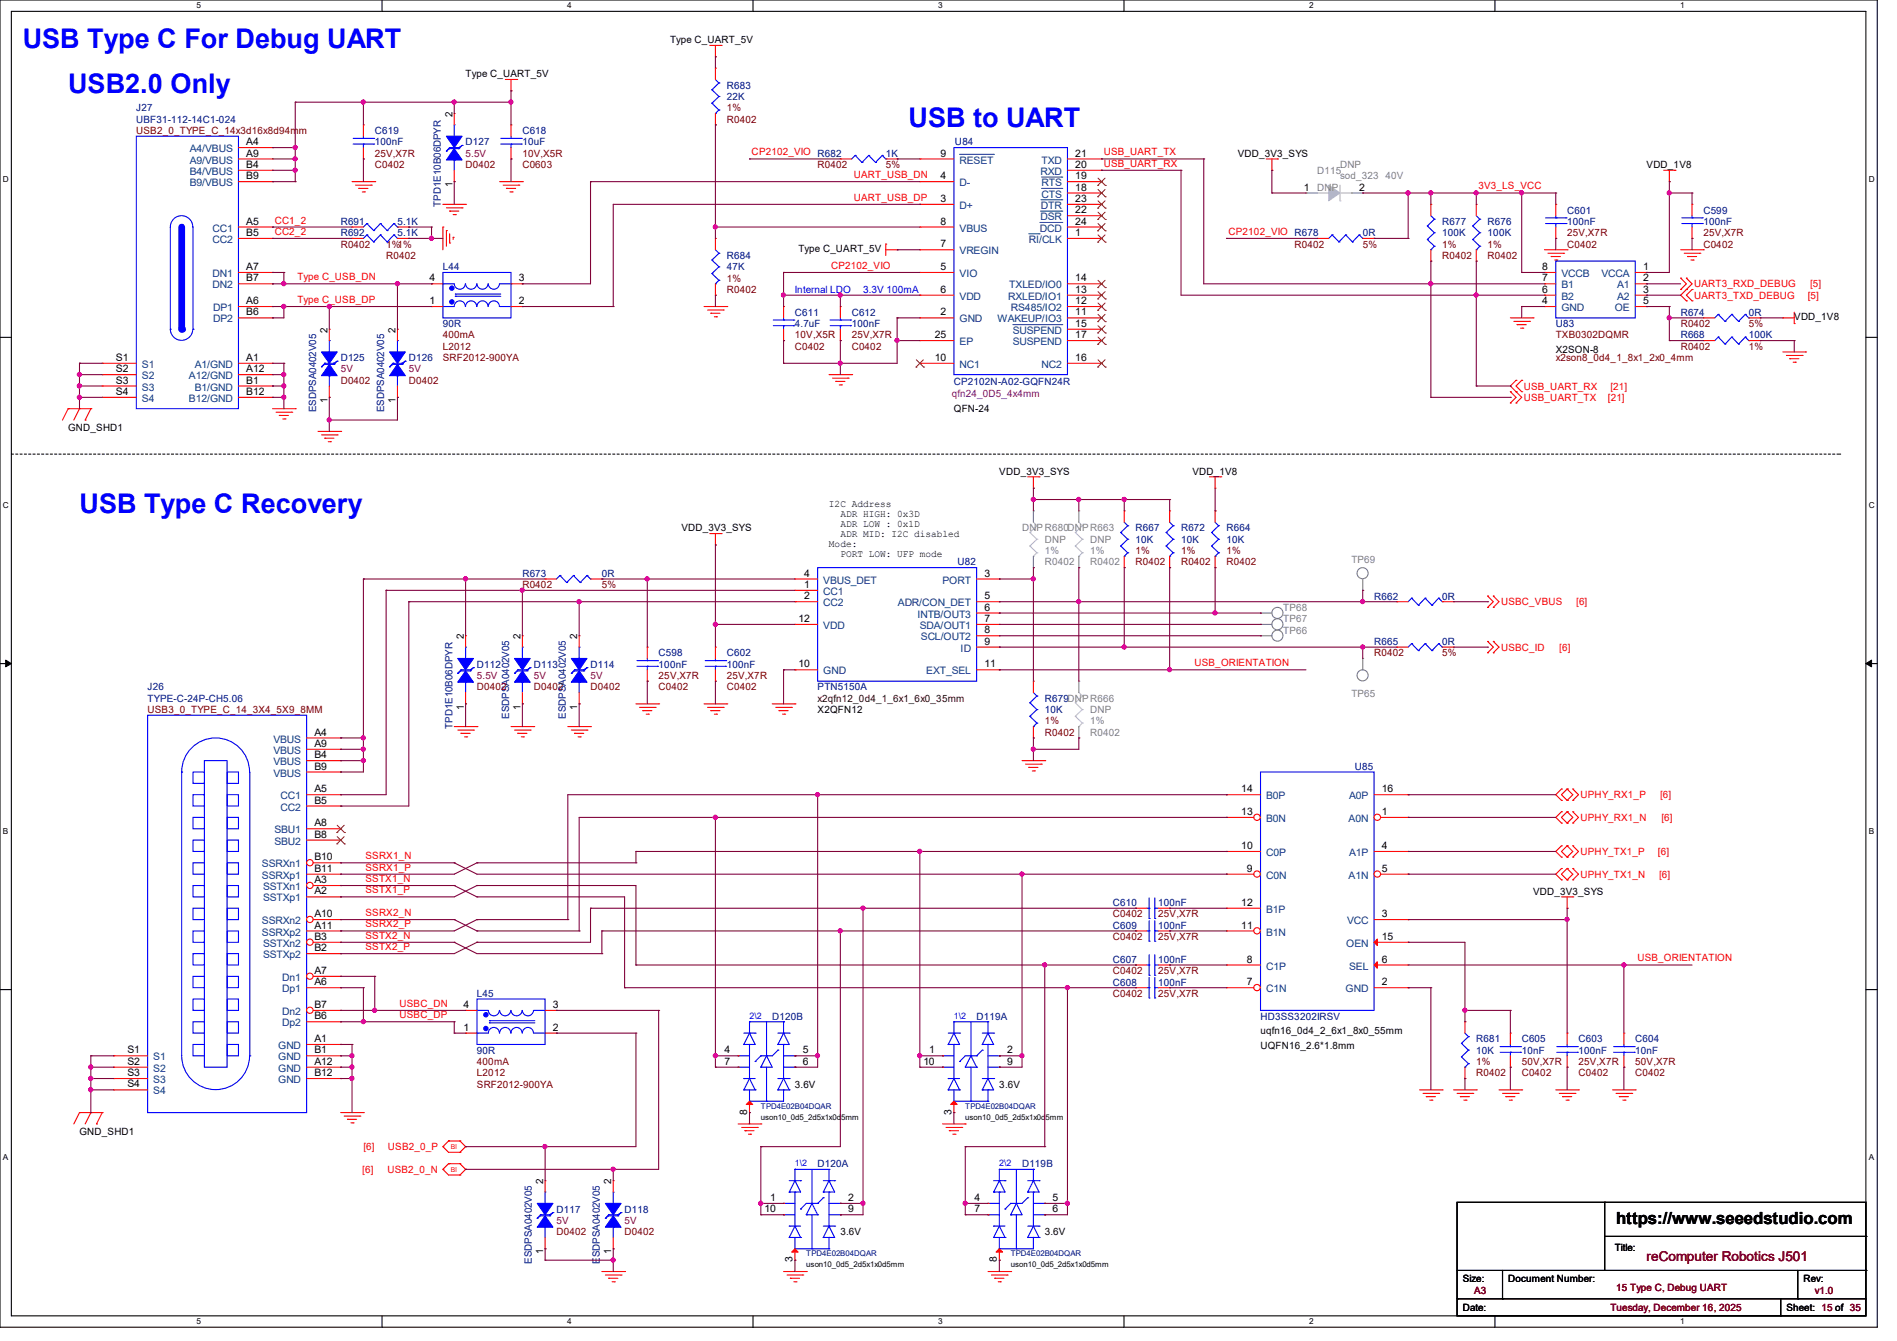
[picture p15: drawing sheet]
<svg xmlns="http://www.w3.org/2000/svg" width="297mm" height="210mm" viewBox="0 0 297 210" stroke-linecap="round" stroke-linejoin="round" font-family="sans-serif">
<defs><g id="words">
<g font-size="4.2" fill="#00f">
<text x="3.6" y="7.5">USB Type C For Debug UART</text>
<text x="10.7" y="14.6">USB2.0 Only</text>
<text x="142.2" y="19.9">USB to UART</text>
<text x="12.4" y="80.4">USB Type C Recovery</text>
</g>
<text font-size="2.6" x="253" y="191.8">https://www.seeedstudio.com</text>
<text font-size="2.1" fill="#800000" x="257.8" y="197.5">reComputer Robotics J501</text>
<g font-size="1.6">
<text x="104.9" y="6.8">Type C_UART_5V</text>
<text x="72.9" y="12.1">Type C_UART_5V</text>
<text x="38.6" y="22.7">A4</text>
<text x="70.8" y="18.3" transform="rotate(-90 70.8 18.3)">2</text>
<text x="38.6" y="24.5">A9</text>
<text x="38.6" y="26.3">B4</text>
<text x="38.6" y="28.1">B9</text>
<text x="70.8" y="29.3" transform="rotate(-90 70.8 29.3)">1</text>
<text x="147.2" y="24.5">9</text>
<text x="147.2" y="28.1">4</text>
<text x="168.4" y="24.5">21</text>
<text x="168.4" y="26.3">20</text>
<text x="168.4" y="28.1">19</text>
<text x="168.4" y="29.8">18</text>
<text x="193.8" y="24.6">VDD_3V3_SYS</text>
<text x="204.1" y="29.8">1</text>
<text x="212.8" y="29.8">2</text>
<text x="257.8" y="26.3">VDD_1V8</text>
<text x="38.6" y="35.2">A5</text>
<text x="147.2" y="31.6">3</text>
<text x="147.2" y="35.2">8</text>
<text x="168.4" y="31.6">23</text>
<text x="168.4" y="33.4">22</text>
<text x="168.4" y="35.2">24</text>
<text x="38.6" y="37">B5</text>
<text x="125" y="39.5">Type C_UART_5V</text>
<text x="147.2" y="38.7">7</text>
<text x="168.4" y="37">1</text>
<text x="38.6" y="47.6">A6</text>
<text x="38.6" y="42.3">A7</text>
<text x="38.6" y="44.1">B7</text>
<text x="67.2" y="47.6">1</text>
<text x="67.2" y="44.1">4</text>
<text x="81.2" y="47.6">2</text>
<text x="81.2" y="44.1">3</text>
<text x="147.2" y="42.3">5</text>
<text x="147.2" y="45.8">6</text>
<text x="168.4" y="47.6">12</text>
<text x="168.4" y="45.8">13</text>
<text x="168.4" y="44.1">14</text>
<text x="241.5" y="42.3">8</text>
<text x="241.5" y="45.8">6</text>
<text x="241.5" y="44.1">7</text>
<text x="241.5" y="47.6">4</text>
<text x="257.3" y="45.8">3</text>
<text x="257.3" y="47.6">5</text>
<text x="257.3" y="42.3">1</text>
<text x="257.3" y="44.1">2</text>
<text x="38.6" y="49.4">B6</text>
<text x="51.3" y="52.1" transform="rotate(-90 51.3 52.1)">2</text>
<text x="61.9" y="52.1" transform="rotate(-90 61.9 52.1)">2</text>
<text x="146.3" y="53">25</text>
<text x="147.2" y="49.4">2</text>
<text x="168.4" y="53">17</text>
<text x="168.4" y="51.2">15</text>
<text x="168.4" y="49.4">11</text>
<text x="280.9" y="50.2">VDD_1V8</text>
<text x="18.2" y="56.5">S1</text>
<text x="18.2" y="58.3">S2</text>
<text x="38.6" y="56.5">A1</text>
<text x="38.6" y="58.3">A12</text>
<text x="146.3" y="56.5">10</text>
<text x="168.4" y="56.5">16</text>
<text x="243.6" y="55.3">X2SON-8</text>
<text x="18.2" y="60.1">S3</text>
<text x="18.2" y="61.8">S4</text>
<text x="38.6" y="60.1">B1</text>
<text x="38.6" y="61.8">B12</text>
<text x="51.3" y="63.1" transform="rotate(-90 51.3 63.1)">1</text>
<text x="61.9" y="63.1" transform="rotate(-90 61.9 63.1)">1</text>
<text x="149.4" y="64.6">QFN-24</text>
<text x="10.7" y="67.6">GND_SHD1</text>
<text x="156.5" y="74.3">VDD_3V3_SYS</text>
<text x="186.7" y="74.3">VDD_1V8</text>
<text x="106.7" y="83.2">VDD_3V3_SYS</text>
<text x="129.8" y="79.5">I2C Address</text>
<text x="131.6" y="81">ADR HIGH: 0x3D</text>
<text x="131.6" y="82.6">ADR LOW : 0x1D</text>
<text x="129.8" y="85.7">Mode:</text>
<text x="131.6" y="84.2">ADR MID: I2C disabled</text>
<text x="131.6" y="87.3">PORT LOW: UFP mode</text>
<text x="125.9" y="92.1">1</text>
<text x="125.9" y="93.9">2</text>
<text x="125.9" y="90.3">4</text>
<text x="154.1" y="90.3">3</text>
<text x="154.1" y="93.9">5</text>
<text x="154.1" y="95.6">6</text>
<text x="72.6" y="100.1" transform="rotate(-90 72.6 100.1)">2</text>
<text x="81.5" y="100.1" transform="rotate(-90 81.5 100.1)">2</text>
<text x="90.4" y="100.1" transform="rotate(-90 90.4 100.1)">2</text>
<text x="125" y="97.4">12</text>
<text x="154.1" y="97.4">7</text>
<text x="154.1" y="99.2">8</text>
<text x="154.1" y="101">9</text>
<text x="125" y="104.5">10</text>
<text x="154.1" y="104.5">11</text>
<text x="72.6" y="111.1" transform="rotate(-90 72.6 111.1)">1</text>
<text x="81.5" y="111.1" transform="rotate(-90 81.5 111.1)">1</text>
<text x="90.4" y="111.1" transform="rotate(-90 90.4 111.1)">1</text>
<text x="128" y="111.7">X2QFN12</text>
<text x="49.2" y="115.2">A4</text>
<text x="49.2" y="117">A9</text>
<text x="49.2" y="118.7">B4</text>
<text x="49.2" y="124.1">A5</text>
<text x="49.2" y="120.5">B9</text>
<text x="49.2" y="125.9">B5</text>
<text x="194.3" y="124.1">14</text>
<text x="216.4" y="124.1">16</text>
<text x="49.2" y="129.4">A8</text>
<text x="49.2" y="131.2">B8</text>
<text x="194.3" y="127.6">13</text>
<text x="216.4" y="127.6">1</text>
<text x="49.2" y="136.5">B11</text>
<text x="49.2" y="134.7">B10</text>
<text x="194.3" y="133">10</text>
<text x="195.2" y="136.5">9</text>
<text x="216.4" y="133">4</text>
<text x="216.4" y="136.5">5</text>
<text x="49.2" y="140.1">A2</text>
<text x="49.2" y="138.3">A3</text>
<text x="49.2" y="143.6">A10</text>
<text x="194.3" y="141.9">12</text>
<text x="216.4" y="143.6">3</text>
<text x="240" y="140.1">VDD_3V3_SYS</text>
<text x="49.2" y="145.4">A11</text>
<text x="49.2" y="147.2">B3</text>
<text x="49.2" y="149">B2</text>
<text x="194.3" y="145.4">11</text>
<text x="216.4" y="147.2">15</text>
<text x="49.2" y="154.3">A6</text>
<text x="49.2" y="152.5">A7</text>
<text x="195.2" y="154.3">7</text>
<text x="195.2" y="150.8">8</text>
<text x="216.4" y="154.3">2</text>
<text x="216.4" y="150.8">6</text>
<text x="49.2" y="157.9">B7</text>
<text x="49.2" y="159.6">B6</text>
<text x="72.6" y="161.4">1</text>
<text x="72.6" y="157.9">4</text>
<text x="86.6" y="161.4">2</text>
<text x="86.6" y="157.9">3</text>
<text x="19.9" y="165">S1</text>
<text x="19.9" y="166.8">S2</text>
<text x="49.2" y="163.2">A1</text>
<text x="49.2" y="166.8">A12</text>
<text x="49.2" y="165">B1</text>
<text x="113.5" y="165">4</text>
<text x="113.5" y="166.8">7</text>
<text x="125.7" y="165">5</text>
<text x="125.7" y="166.8">6</text>
<text x="144.6" y="166.8">10</text>
<text x="145.5" y="165">1</text>
<text x="157.7" y="165">2</text>
<text x="157.7" y="166.8">9</text>
<text x="197.4" y="162">uqfn16_0d4_2_6x1_8x0_55mm</text>
<text x="197.4" y="164.3">UQFN16_2.6*1.8mm</text>
<text x="19.9" y="168.5">S3</text>
<text x="19.9" y="170.3">S4</text>
<text x="49.2" y="168.5">B12</text>
<text x="124.5" y="170.3">3.6V</text>
<text x="156.5" y="170.3">3.6V</text>
<text x="12.4" y="177.8">GND_SHD1</text>
<text x="117" y="174.6" transform="rotate(-90 117 174.6)">8</text>
<text x="149" y="174.6" transform="rotate(-90 149 174.6)">3</text>
<text x="85" y="185.5" transform="rotate(-90 85 185.5)">2</text>
<text x="95.7" y="185.5" transform="rotate(-90 95.7 185.5)">2</text>
<text x="119.7" y="189.9">10</text>
<text x="120.6" y="188.1">1</text>
<text x="132.8" y="188.1">2</text>
<text x="132.8" y="189.9">9</text>
<text x="152.6" y="188.1">4</text>
<text x="152.6" y="189.9">7</text>
<text x="164.8" y="188.1">5</text>
<text x="164.8" y="189.9">6</text>
<text x="85" y="196.5" transform="rotate(-90 85 196.5)">1</text>
<text x="95.7" y="196.5" transform="rotate(-90 95.7 196.5)">1</text>
<text x="124.1" y="197.7" transform="rotate(-90 124.1 197.7)">3</text>
<text x="131.6" y="193.5">3.6V</text>
<text x="156.1" y="197.7" transform="rotate(-90 156.1 197.7)">8</text>
<text x="163.6" y="193.5">3.6V</text>
<text x="252.8" y="196">Title:</text>
<text x="229" y="200.7">Size:</text>
<text x="236.1" y="200.7">Document Number:</text>
<text x="282.4" y="200.7">Rev:</text>
<text x="229" y="205.4">Date:</text>
<text x="279.7" y="205.4">Sheet: 15 of 35</text>
</g>
<g font-size="1.6" fill="#000080">
<text x="21.3" y="17.4">J27</text>
<text x="113.8" y="13.9">R683</text>
<text x="113.8" y="15.7">22K</text>
<text x="21.3" y="19.2">UBF31-112-14C1-024</text>
<text x="58.7" y="21">C619</text>
<text x="58.7" y="22.8">100nF</text>
<text x="72.9" y="22.8">D127</text>
<text x="81.8" y="21">C618</text>
<text x="81.8" y="22.8">10uF</text>
<text x="149.5" y="22.8">U84</text>
<text x="138.7" y="24.6">1K</text>
<text x="53.3" y="35.2">R691</text>
<text x="62.2" y="35.2">5.1K</text>
<text x="69" y="32.3" transform="rotate(-90 69 32.3)">TPD1E10B06DPYR</text>
<text x="225.8" y="35.2">R677</text>
<text x="232.9" y="35.2">R676</text>
<text x="245.4" y="33.4">C601</text>
<text x="245.4" y="35.2">100nF</text>
<text x="266.7" y="33.4">C599</text>
<text x="266.7" y="35.2">100nF</text>
<text x="53.3" y="37">R692</text>
<text x="62.2" y="37">5.1K</text>
<text x="113.8" y="40.6">R684</text>
<text x="213.4" y="37">0R</text>
<text x="225.8" y="37">100K</text>
<text x="232.9" y="37">100K</text>
<text x="69.3" y="42.3">L44</text>
<text x="113.8" y="42.3">47K</text>
<text x="69.3" y="51.2">90R</text>
<text x="124.5" y="49.4">C611</text>
<text x="124.5" y="51.2">4.7uF</text>
<text x="133.3" y="49.4">C612</text>
<text x="133.3" y="51.2">100nF</text>
<text x="243.6" y="51.2">U83</text>
<text x="263.1" y="49.4">R674</text>
<text x="263.1" y="53">R668</text>
<text x="273.8" y="49.4">0R</text>
<text x="273.8" y="53">100K</text>
<text x="53.3" y="56.6">D125</text>
<text x="64" y="56.6">D126</text>
<text x="49.5" y="64.6" transform="rotate(-90 49.5 64.6)">ESDPSA0402V05</text>
<text x="60.2" y="64.6" transform="rotate(-90 60.2 64.6)">ESDPSA0402V05</text>
<text x="149.4" y="60.3">CP2102N-A02-GQFN24R</text>
<text x="177.8" y="83.2">R667</text>
<text x="184.9" y="83.2">R672</text>
<text x="192" y="83.2">R664</text>
<text x="149.9" y="88.6">U82</text>
<text x="177.8" y="85">10K</text>
<text x="184.9" y="85">10K</text>
<text x="192" y="85">10K</text>
<text x="81.8" y="90.3">R673</text>
<text x="94.2" y="90.3">0R</text>
<text x="215.1" y="93.9">R662</text>
<text x="225.8" y="93.9">0R</text>
<text x="215.1" y="101">R665</text>
<text x="225.8" y="101">0R</text>
<text x="74.7" y="104.6">D112</text>
<text x="83.6" y="104.6">D113</text>
<text x="92.5" y="104.6">D114</text>
<text x="103.1" y="102.8">C598</text>
<text x="103.1" y="104.6">100nF</text>
<text x="113.8" y="102.8">C602</text>
<text x="113.8" y="104.6">100nF</text>
<text x="23.1" y="108.1">J26</text>
<text x="23.1" y="109.9">TYPE-C-24P-CH5.06</text>
<text x="79.7" y="112.6" transform="rotate(-90 79.7 112.6)">ESDPSA0402V05</text>
<text x="88.6" y="112.6" transform="rotate(-90 88.6 112.6)">ESDPSA0402V05</text>
<text x="128" y="108.1">PTN5150A</text>
<text x="163.6" y="109.9">R679DNPR666</text>
<text x="163.6" y="111.7">10K</text>
<text x="70.8" y="114.1" transform="rotate(-90 70.8 114.1)">TPD1E10B06DPYR</text>
<text x="212.1" y="120.6">U85</text>
<text x="174.2" y="141.9">C610</text>
<text x="181.3" y="141.9">100nF</text>
<text x="174.2" y="145.5">C609</text>
<text x="181.3" y="145.5">100nF</text>
<text x="174.2" y="150.8">C607</text>
<text x="174.2" y="154.3">C608</text>
<text x="181.3" y="150.8">100nF</text>
<text x="181.3" y="154.3">100nF</text>
<text x="74.7" y="156.1">L45</text>
<text x="120.9" y="159.7">D120B</text>
<text x="152.9" y="159.7">D119A</text>
<text x="197.4" y="159.7">HD3SS3202IRSV</text>
<text x="74.7" y="165">90R</text>
<text x="231.1" y="163.2">R681</text>
<text x="231.1" y="165">10K</text>
<text x="238.3" y="163.2">C605</text>
<text x="238.3" y="165">10nF</text>
<text x="247.1" y="163.2">C603</text>
<text x="247.1" y="165">100nF</text>
<text x="256" y="163.2">C604</text>
<text x="256" y="165">10nF</text>
<text x="128" y="182.8">D120A</text>
<text x="160" y="182.8">D119B</text>
<text x="87.1" y="189.9">D117</text>
<text x="97.8" y="189.9">D118</text>
<text x="83.3" y="197.9" transform="rotate(-90 83.3 197.9)">ESDPSA0402V05</text>
<text x="93.9" y="197.9" transform="rotate(-90 93.9 197.9)">ESDPSA0402V05</text>
</g>
<g font-size="1.6" fill="#800000">
<text x="113.8" y="17.4">1%</text>
<text x="21.3" y="21">USB2_0_TYPE_C_14x3d16x8d94mm</text>
<text x="113.8" y="19.2">R0402</text>
<text x="58.7" y="26.3">C0402</text>
<text x="58.7" y="24.6">25V,X7R</text>
<text x="72.9" y="26.3">D0402</text>
<text x="81.8" y="26.3">C0603</text>
<text x="81.8" y="24.6">10V,X5R</text>
<text x="128" y="26.3">R0402</text>
<text x="138.7" y="26.3">5%</text>
<text x="53.3" y="38.8">R0402</text>
<text x="60.5" y="38.8">1%1%</text>
<text x="60.5" y="40.6">R0402</text>
<text x="202.7" y="38.8">R0402</text>
<text x="213.4" y="38.8">5%</text>
<text x="225.8" y="38.8">1%</text>
<text x="225.8" y="40.6">R0402</text>
<text x="232.9" y="38.8">1%</text>
<text x="232.9" y="40.6">R0402</text>
<text x="245.4" y="38.8">C0402</text>
<text x="245.4" y="37">25V,X7R</text>
<text x="266.7" y="38.8">C0402</text>
<text x="266.7" y="37">25V,X7R</text>
<text x="113.8" y="44.1">1%</text>
<text x="113.8" y="45.9">R0402</text>
<text x="69.3" y="53">400mA</text>
<text x="124.5" y="53">10V,X5R</text>
<text x="133.3" y="53">25V,X7R</text>
<text x="243.6" y="53">TXB0302DQMR</text>
<text x="263.1" y="51.2">R0402</text>
<text x="273.8" y="51.2">5%</text>
<text x="69.3" y="54.8">L2012</text>
<text x="69.3" y="56.6">SRF2012-900YA</text>
<text x="124.5" y="54.8">C0402</text>
<text x="133.3" y="54.8">C0402</text>
<text x="243.6" y="56.6">x2son8_0d4_1_8x1_2x0_4mm</text>
<text x="263.1" y="54.8">R0402</text>
<text x="273.8" y="54.8">1%</text>
<text x="53.3" y="60.1">D0402</text>
<text x="64" y="60.1">D0402</text>
<text x="177.8" y="86.8">1%</text>
<text x="177.8" y="88.6">R0402</text>
<text x="184.9" y="86.8">1%</text>
<text x="184.9" y="88.6">R0402</text>
<text x="192" y="86.8">1%</text>
<text x="192" y="88.6">R0402</text>
<text x="81.8" y="92.1">R0402</text>
<text x="94.2" y="92.1">5%</text>
<text x="103.1" y="106.3">25V,X7R</text>
<text x="113.8" y="106.3">25V,X7R</text>
<text x="215.1" y="102.8">R0402</text>
<text x="225.8" y="102.8">5%</text>
<text x="23.1" y="111.7">USB3_0_TYPE_C_14_3X4_5X9_8MM</text>
<text x="74.7" y="108.1">D0402</text>
<text x="83.6" y="108.1">D0402</text>
<text x="92.5" y="108.1">D0402</text>
<text x="103.1" y="108.1">C0402</text>
<text x="113.8" y="108.1">C0402</text>
<text x="163.6" y="113.5">1%</text>
<text x="163.6" y="115.2">R0402</text>
<text x="174.2" y="143.7">C0402</text>
<text x="181.3" y="143.7">25V,X7R</text>
<text x="174.2" y="147.2">C0402</text>
<text x="181.3" y="147.2">25V,X7R</text>
<text x="174.2" y="152.6">C0402</text>
<text x="181.3" y="152.6">25V,X7R</text>
<text x="174.2" y="156.1">C0402</text>
<text x="181.3" y="156.1">25V,X7R</text>
<text x="74.7" y="166.8">400mA</text>
<text x="231.1" y="166.8">1%</text>
<text x="238.3" y="166.8">50V,X7R</text>
<text x="247.1" y="166.8">25V,X7R</text>
<text x="256" y="166.8">50V,X7R</text>
<text x="74.7" y="168.6">L2012</text>
<text x="74.7" y="170.3">SRF2012-900YA</text>
<text x="231.1" y="168.6">R0402</text>
<text x="238.3" y="168.6">C0402</text>
<text x="247.1" y="168.6">C0402</text>
<text x="256" y="168.6">C0402</text>
<text x="87.1" y="193.5">D0402</text>
<text x="97.8" y="193.5">D0402</text>
<text x="230.8" y="202.7">A3</text>
<text x="253" y="202.2">15 Type C, Debug UART</text>
<text x="284.1" y="202.7">v1.0</text>
<text x="252.1" y="205.4">Tuesday, December 16, 2025</text>
</g>
<g font-size="1.6" fill="#004080">
<text x="29.7" y="23.8">A4/VBUS</text>
<text x="29.7" y="25.6">A9/VBUS</text>
<text x="29.7" y="27.4">B4/VBUS</text>
<text x="29.7" y="29.2">B9/VBUS</text>
<text x="150.2" y="25.6">RESET</text>
<text x="150.2" y="29.2">D-</text>
<text x="162.9" y="27.4">RXD</text>
<text x="163.1" y="25.6">TXD</text>
<text x="163.1" y="29.2">RTS</text>
<text x="150.2" y="32.7">D+</text>
<text x="162.9" y="34.5">DSR</text>
<text x="163" y="32.7">DTR</text>
<text x="163.1" y="30.9">CTS</text>
<text x="33.3" y="36.3">CC1</text>
<text x="33.3" y="38.1">CC2</text>
<text x="150.2" y="36.3">VBUS</text>
<text x="150.2" y="39.8">VREGIN</text>
<text x="161.1" y="38.1">RI/CLK</text>
<text x="162.8" y="36.3">DCD</text>
<text x="33.3" y="43.4">DN1</text>
<text x="33.3" y="45.2">DN2</text>
<text x="150.2" y="43.4">VIO</text>
<text x="150.2" y="46.9">VDD</text>
<text x="157.9" y="46.9">RXLED/IO1</text>
<text x="158" y="45.2">TXLED/IO0</text>
<text x="244.5" y="43.4">VCCB</text>
<text x="244.5" y="46.9">B2</text>
<text x="244.5" y="45.2">B1</text>
<text x="250.7" y="43.4">VCCA</text>
<text x="253.2" y="46.9">A2</text>
<text x="253.2" y="45.2">A1</text>
<text x="33.4" y="48.7">DP1</text>
<text x="33.4" y="50.5">DP2</text>
<text x="150.2" y="50.5">GND</text>
<text x="156.2" y="50.5">WAKEUP/IO3</text>
<text x="158.3" y="48.7">RS485/IO2</text>
<text x="158.6" y="52.3">SUSPEND</text>
<text x="244.5" y="48.7">GND</text>
<text x="252.8" y="48.7">OE</text>
<text x="22.2" y="57.6">S1</text>
<text x="22.2" y="59.4">S2</text>
<text x="29.6" y="59.4">A12/GND</text>
<text x="30.5" y="57.6">A1/GND</text>
<text x="150.2" y="54.1">EP</text>
<text x="150.2" y="57.6">NC1</text>
<text x="158.6" y="54.1">SUSPEND</text>
<text x="163.1" y="57.6">NC2</text>
<text x="22.2" y="61.2">S3</text>
<text x="22.2" y="63">S4</text>
<text x="29.6" y="63">B12/GND</text>
<text x="30.5" y="61.2">B1/GND</text>
<text x="128.9" y="93.2">CC1</text>
<text x="128.9" y="95">CC2</text>
<text x="128.9" y="91.4">VBUS_DET</text>
<text x="140.6" y="95">ADR/CON_DET</text>
<text x="147.6" y="91.4">PORT</text>
<text x="128.9" y="98.5">VDD</text>
<text x="143.6" y="96.7">INTB/OUT3</text>
<text x="144" y="98.5">SDA/OUT1</text>
<text x="144.2" y="100.3">SCL/OUT2</text>
<text x="128.9" y="105.6">GND</text>
<text x="145" y="105.6">EXT_SEL</text>
<text x="150.4" y="102.1">ID</text>
<text x="42.8" y="116.3">VBUS</text>
<text x="42.8" y="118.1">VBUS</text>
<text x="42.8" y="119.8">VBUS</text>
<text x="42.8" y="121.6">VBUS</text>
<text x="43.9" y="125.2">CC1</text>
<text x="198.2" y="125.2">B0P</text>
<text x="211.2" y="125.2">A0P</text>
<text x="43" y="130.5">SBU1</text>
<text x="43.9" y="127">CC2</text>
<text x="198.2" y="128.7">B0N</text>
<text x="211.2" y="128.7">A0N</text>
<text x="41" y="137.6">SSRXp1</text>
<text x="41" y="135.8">SSRXn1</text>
<text x="43" y="132.3">SBU2</text>
<text x="198.2" y="137.6">C0N</text>
<text x="198.2" y="134.1">C0P</text>
<text x="211.2" y="137.6">A1N</text>
<text x="211.2" y="134.1">A1P</text>
<text x="41.2" y="141.2">SSTXp1</text>
<text x="41.2" y="139.4">SSTXn1</text>
<text x="198.2" y="143">B1P</text>
<text x="41" y="144.7">SSRXn2</text>
<text x="41" y="146.5">SSRXp2</text>
<text x="41.2" y="148.3">SSTXn2</text>
<text x="198.2" y="146.5">B1N</text>
<text x="210.8" y="148.3">OEN</text>
<text x="210.9" y="144.7">VCC</text>
<text x="41.2" y="150.1">SSTXp2</text>
<text x="44.2" y="155.4">Dp1</text>
<text x="44.2" y="153.6">Dn1</text>
<text x="198.2" y="155.4">C1N</text>
<text x="198.2" y="151.9">C1P</text>
<text x="210.7" y="155.4">GND</text>
<text x="211.2" y="151.9">SEL</text>
<text x="44.2" y="159">Dn2</text>
<text x="44.2" y="160.7">Dp2</text>
<text x="24" y="166.1">S1</text>
<text x="24" y="167.9">S2</text>
<text x="43.6" y="164.3">GND</text>
<text x="43.6" y="167.9">GND</text>
<text x="43.6" y="166.1">GND</text>
<text x="24" y="169.6">S3</text>
<text x="24" y="171.4">S4</text>
<text x="43.6" y="169.6">GND</text>
</g>
<g font-size="1.6" fill="#800040">
<text x="72.9" y="24.6">5.5V</text>
<text x="53.3" y="58.3">5V</text>
<text x="64" y="58.3">5V</text>
<text x="74.7" y="106.3">5.5V</text>
<text x="83.6" y="106.3">5V</text>
<text x="92.5" y="106.3">5V</text>
<text x="87.1" y="191.7">5V</text>
<text x="97.8" y="191.7">5V</text>
</g>
<g font-size="1.6" fill="#f00">
<text x="117.7" y="24.3">CP2102_VIO R682</text>
<text x="133.7" y="27.9">UART_USB_DN</text>
<text x="172.8" y="24.3">USB_UART_TX</text>
<text x="172.8" y="26.1">USB_UART_RX</text>
<text x="231.5" y="29.7">3V3_LS_VCC</text>
<text x="43" y="35">CC1_2</text>
<text x="133.7" y="31.5">UART_USB_DP</text>
<text x="43" y="36.8">CC2_2</text>
<text x="192.4" y="36.8">CP2102_VIO R678</text>
<text x="46.6" y="43.9">Type C_USB_DN</text>
<text x="46.6" y="47.5">Type C_USB_DP</text>
<text x="130.1" y="42.1">CP2102_VIO</text>
<text x="265.3" y="46.8">UART3_TXD_DEBUG</text>
<text x="265.3" y="45">UART3_RXD_DEBUG</text>
<text x="283" y="46.8">[5]</text>
<text x="283.4" y="45">[5]</text>
<text x="238.6" y="61">USB_UART_RX</text>
<text x="238.6" y="62.8">USB_UART_TX</text>
<text x="251.8" y="62.8">[21]</text>
<text x="252.1" y="61">[21]</text>
<text x="235" y="94.8">USBC_VBUS</text>
<text x="246.8" y="94.8">[6]</text>
<text x="235" y="101.9">USBC_ID</text>
<text x="244.1" y="101.9">[6]</text>
<text x="187" y="104.3">USB_ORIENTATION</text>
<text x="247.5" y="125">UPHY_RX1_P</text>
<text x="259.9" y="125">[6]</text>
<text x="247.5" y="128.6">UPHY_RX1_N</text>
<text x="260.1" y="128.6">[6]</text>
<text x="57.2" y="134.6">SSRX1_N</text>
<text x="57.2" y="136.4">SSRX1_P</text>
<text x="247.5" y="133.9">UPHY_TX1_P</text>
<text x="247.5" y="137.5">UPHY_TX1_N</text>
<text x="259.6" y="133.9">[6]</text>
<text x="259.8" y="137.5">[6]</text>
<text x="57.2" y="143.5">SSRX2_N</text>
<text x="57.2" y="138.1">SSTX1_N</text>
<text x="57.2" y="139.9">SSTX1_P</text>
<text x="57.2" y="145.2">SSRX2_P</text>
<text x="57.2" y="147">SSTX2_N</text>
<text x="57.2" y="148.8">SSTX2_P</text>
<text x="256.4" y="150.6">USB_ORIENTATION</text>
<text x="62.6" y="157.7">USBC_DN</text>
<text x="62.6" y="159.5">USBC_DP</text>
<text x="56.7" y="183.7">[6]</text>
<text x="56.9" y="180.1">[6]</text>
<text x="60.7" y="183.7">USB2_0_N</text>
<text x="60.7" y="180.1">USB2_0_P</text>
</g>
<g font-size="1.6" fill="#808080">
<text x="206.2" y="27.2">D115</text>
<text x="206.2" y="29.9">DNP</text>
<text x="209.8" y="26.3">DNP</text>
<text x="209.8" y="28.1">sod_323 40V</text>
<text x="160" y="83.2">DNPR680DNPR663</text>
<text x="163.6" y="85">DNP</text>
<text x="163.6" y="86.8">1%</text>
<text x="163.6" y="88.6">R0402</text>
<text x="170.7" y="85">DNP</text>
<text x="170.7" y="86.8">1%</text>
<text x="170.7" y="88.6">R0402</text>
<text x="211.6" y="88.2">TP69</text>
<text x="200.9" y="95.7">TP68</text>
<text x="200.9" y="99.2">TP66</text>
<text x="200.9" y="97.4">TP67</text>
<text x="170.7" y="111.7">DNP</text>
<text x="170.7" y="113.5">1%</text>
<text x="211.6" y="109.2">TP65</text>
<text x="170.7" y="115.2">R0402</text>
</g>
<g font-size="1.6" fill="#00f">
<text x="124.5" y="45.9">Internal LDO</text>
<text x="135.1" y="45.9">3.3V 100mA</text>
</g>
<text font-size="1.6" fill="#800080" x="149" y="62.2">qfn24_0D5_4x4mm</text>
<text font-size="1.6" fill="#400000" x="128" y="109.9">x2qfn12_0d4_1_6x1_6x0_35mm</text>
<g font-size="1.4" fill="#00f">
<text x="117.3" y="159.6">2\2</text>
<text x="149.4" y="159.6">1\2</text>
<text x="124.5" y="182.7">1\2</text>
<text x="156.5" y="182.7">2\2</text>
</g>
<g font-size="1.3">
<text x="30.8" y="1.3">5</text>
<text x="88.8" y="1.3">4</text>
<text x="146.9" y="1.3">3</text>
<text x="205" y="1.3">2</text>
<text x="263.1" y="1.3">1</text>
<text x=".5" y="28.4">D</text>
<text x="292.6" y="28.4">D</text>
<text x=".5" y="79.5">C</text>
<text x="292.6" y="79.5">C</text>
<text x=".5" y="130.6">B</text>
<text x="292.6" y="130.6">B</text>
<text x=".5" y="181.7">A</text>
<text x="292.6" y="181.7">A</text>
<text x="30.8" y="207.4">5</text>
<text x="88.8" y="207.4">4</text>
<text x="146.9" y="207.4">3</text>
<text x="205" y="207.4">2</text>
<text x="263.1" y="207.4">1</text>
</g>
<g font-size="1.2" fill="#000080">
<text x="119.1" y="173.6">TPD4E02B04DQAR</text>
<text x="151.1" y="173.6">TPD4E02B04DQAR</text>
<text x="126.2" y="196.7">TPD4E02B04DQAR</text>
<text x="158.2" y="196.7">TPD4E02B04DQAR</text>
</g>
<g font-size="1.2">
<text x="119.1" y="175.4">uson10_0d5_2d5x1x0d5mm</text>
<text x="151.1" y="175.4">uson10_0d5_2d5x1x0d5mm</text>
<text x="126.2" y="198.5">uson10_0d5_2d5x1x0d5mm</text>
<text x="158.2" y="198.5">uson10_0d5_2d5x1x0d5mm</text>
</g>
<g font-size="1.1" fill="#f00">
<text x="70.6" y="183.6">BI</text>
<text x="70.6" y="180">BI</text>
</g>
</g></defs>
<path d="M0 0h293.9v207.9h-293.9zM1.8 1.8h290.3v204.3h-290.3z" fill="none" stroke="#000" stroke-width=".17"/>
<g fill="#fff">
<path d="M30.8 .2h.7v1.4h-.7z"/>
<path d="M30.8 206.2h.7v1.4h-.7z"/>
</g>
<path d="M59.8 0v1.8M59.8 206.1v1.8" fill="none" stroke="#000" stroke-width=".17"/>
<g fill="#fff">
<path d="M88.8 .2h.7v1.4h-.7z"/>
<path d="M88.8 206.2h.7v1.4h-.7z"/>
</g>
<path d="M117.9 0v1.8M117.9 206.1v1.8" fill="none" stroke="#000" stroke-width=".17"/>
<g fill="#fff">
<path d="M146.9 .2h.7v1.4h-.7z"/>
<path d="M146.9 206.2h.7v1.4h-.7z"/>
</g>
<path d="M176 0v1.8M176 206.1v1.8" fill="none" stroke="#000" stroke-width=".17"/>
<g fill="#fff">
<path d="M205 .2h.7v1.4h-.7z"/>
<path d="M205 206.2h.7v1.4h-.7z"/>
</g>
<path d="M234.1 0v1.8M234.1 206.1v1.8" fill="none" stroke="#000" stroke-width=".17"/>
<g fill="#fff">
<path d="M263.1 .2h.6v1.4h-.6z"/>
<path d="M263.1 206.2h.6v1.4h-.6z"/>
<path d="M.5 27.3h.9v1.4h-.9z"/>
<path d="M292.6 27.3h.9v1.4h-.9z"/>
<path d="M.5 78.4h.9v1.4h-.9z"/>
<path d="M292.6 78.4h.9v1.4h-.9z"/>
</g>
<path d="M0 52.8h1.8M292.1 52.8h1.8" fill="none" stroke="#000" stroke-width=".17"/>
<g fill="#fff">
<path d="M.5 129.5h.8v1.4h-.8z"/>
<path d="M292.6 129.5h.8v1.4h-.8z"/>
</g>
<path d="M0 103.9h1.8M292.1 103.9h1.8" fill="none" stroke="#000" stroke-width=".17"/>
<path d="M.9 103.4l.9 .5-.9 .5zM292.1 103.9l.9-.5v1z" fill="#000" stroke="#000" stroke-width=".16"/>
<g fill="#fff">
<path d="M.5 180.5h.8v1.4h-.8z"/>
<path d="M292.6 180.5h.8v1.4h-.8z"/>
</g>
<g fill="none" stroke="#000" stroke-width=".17">
<path d="M0 155h1.8M292.1 155h1.8M228.1 188.3h64v17.8h-64zM228.1 199h64M235.2 199v4.4M251.2 188.3h.1M251.2 188.3v10.7M251.2 193.6h40.9M281.5 199v4.4M292.1 199h.1M292.1 193.6h.1M228.1 203.4h.1"/>
<path d="M228.1 203.4h64M235.2 203.4h.1M278.8 206.1h.1M278.8 203.4v2.7M281.5 203.4h.1"/>
</g>
<path d="M1.8 71.1h286.2M288 71.1h.1" fill="none" stroke="#000" stroke-width=".17" stroke-dasharray=".3"/>
<g fill="none" stroke="#f00" stroke-width=".17">
<path d="M56.9 19.6h.1M56.9 19.6v1.7M71.1 17.8h.1M71.1 17.8v1.8M79.1 12.4h1.8M80 14.2h.1M80 19.6h.1M80 12.4v1.8M80 19.6v1.7M80.9 12.4h.1M111.1 7.1h1.8M112 8.9h.1"/>
<path d="M112 10.7h.1M112 19.6h.1M112 7.1v1.8M112 10.7v1.7M112 17.8v1.8M112.9 7.1h.1M55.1 35.6h.1M55.1 37.3h.1M55.1 28.4h3.6M55.1 37.3h1.8M55.1 35.6h1.8M55.7 29h2.4"/>
<path d="M56.2 29.5h.1M56.2 29.5h1.4M56.7 30.1h.4M56.9 24.9h.1M56.9 23.1v1.8M57.1 30.1h.1M58.1 29h.1M58.7 28.4h.1M62.2 37.3h1.8M62.2 35.6h1.8M64 35.6h.1M64 37.3h.1"/>
<path d="M69.3 35.6h.1M69.3 32h3.6M69.3 35.6v3.5M69.9 36.1h.1M69.9 32.6h2.4M69.9 36.1v2.5M70.4 33.1h.1M70.4 38.1h.1M70.4 33.1h1.4M70.4 36.6v1.5M71 37.2h.1M71 33.6h.3"/>
<path d="M71 37.2v.3M71.1 28.4h.1M71.1 26.7v1.7M71.3 33.6h.1M72.3 32.6h.1M72.9 32h.1M78.2 28.4h3.6M78.8 29h2.4M79.3 29.5h.1M79.3 29.5h1.4M79.8 30.1h.4M80 24.9h.1"/>
<path d="M80 23.1v1.8M80.2 30.1h.1M81.2 29h.1M81.8 28.4h.1M112 37.3h.1M112 37.3v1.8M131.6 24.9h.1M131.6 24.9h1.7M138.7 38.2h.1M138.7 39.1h1.8M138.7 38.2v1.8M138.7 24.9h1.8"/>
<path d="M140.5 39.1h.1M140.5 24.9h.1M198.2 24.9h1.8M199.1 26.7h.1M199.1 24.9v1.8M200 24.9h.1M206.2 37.3h.1M206.2 37.3h1.8M213.4 37.3h1.7M215.1 37.3h.1M224 32h.1M224 32v1.8"/>
<path d="M224 39.1v1.8M241.8 39.1h3.6M242.4 39.7h2.4M243.6 32h.1M243.6 37.3h.1M243.6 32v1.8M243.6 35.6v1.7M244.8 39.7h.1M245.4 39.1h.1M260.5 26.7h1.8M261.4 28.4h.1M261.4 26.7v1.7"/>
<path d="M262.3 26.7h.1M263.1 39.1h3.6M263.7 39.7h2.4M264.9 32h.1M264.9 37.3h.1M264.9 32v1.8M264.9 35.6v1.7M266.1 39.7h.1M266.7 39.1h.1M51.6 51.6h.1M51.6 51.6v1.7M62.2 51.6h.1"/>
<path d="M62.2 51.6v1.7M67.6 48h.1M67.6 44.4h.1M67.6 48h1.7M67.6 44.4h1.7M80 48h1.8M80 44.4h1.8M81.8 48h.1M81.8 44.4h.1M110.2 48h3.6M110.8 48.6h2.4M111.3 49.1h.1"/>
<path d="M111.3 49.1h1.4M111.8 49.6h.4M112 46.2h.1M112 44.4v1.8M112.2 49.6h.1M113.2 48.6h.1M113.8 48h.1M122.7 48h.1M122.7 53.3h.1M122.7 48v1.8M122.7 51.6v1.7M129.8 58.7h3.5"/>
<path d="M130.3 59.2h2.5M130.9 59.7h.1M130.9 59.7h1.4M131.6 48h.1M131.6 53.3h.1M131.6 48v1.8M131.6 51.6v1.7M132.8 59.2h.1M133.3 58.7h.1M224 40.9h.1M236.5 49.8h3.5M237 50.3h2.5"/>
<path d="M237.4 59.6h.1M237.4 59.6l-.9 .9 1.8 1.7-.9 .9M237.5 50.8h.1M237.5 50.8h1.5M238.1 51.4h.3M238.3 59.6h.1M238.3 59.6l-.9 .9 .9 .8M238.4 51.4h.1M239.5 50.3h.1M240 49.8h.1M242.9 40.2h.1M242.9 40.2h1.4"/>
<path d="M243.4 40.7h.4M243.8 40.7h.1M263.1 43.6h.1M263.1 45.3h.1M263.1 43.6l.9 .8-.9 .9M264 45.3h.1M264 47.1h.1M264 43.6h.1M264 43.6l.9 .8-1.8 1.8 .9 .9M264.2 40.2h.1M264.2 40.2h1.4M264.8 40.7h.3"/>
<path d="M264.9 47.1h.1M264.9 45.3h.1M264.9 45.3l-.9 .9 .9 .9M265.1 40.7h.1M266.7 49.8h.1M266.7 49.8h1.8M273.8 49.8h1.8M275.6 49.8h.1M279.1 49.8h.1M279.1 49.8h1.8M279.1 55.1h3.6M279.7 55.7h2.5"/>
<path d="M280.2 56.2h.1M280.2 56.2h1.4M280.8 56.7h.3M280.9 50.7h.1M280.9 48.9v1.8M281.1 56.7h.1M282.2 55.7h.1M282.7 55.1h.1M10.7 64h.1M10.7 64h3.5M10.7 64l-.9 1.8M12.4 64h.1"/>
<path d="M12.4 64l-.8 1.8M13.3 65.8h.1M14.2 64h.1M14.2 64l-.9 1.8M42.7 64h3.5M43.2 64.6h2.5M43.7 65.1h.1M43.7 65.1h1.5M44.3 65.6h.3M44.6 65.6h.1M45.7 64.6h.1M46.2 64h.1"/>
<path d="M49.8 67.6h3.5M50.3 68.1h2.5M50.8 68.6h.1M50.8 68.6h1.5M51.4 69.2h.3M51.6 62.2h.1M51.6 60.5v1.7M51.7 69.2h.1M52.8 68.1h.1M53.3 67.6h.1M62.2 62.2h.1M62.2 60.5v1.7"/>
<path d="M131.4 60.3h.3M131.7 60.3h.1M160.9 74.7h1.8M161.8 76.5h.1M161.8 74.7v1.8M162.7 74.7h.1M189.4 74.7h1.7M190.2 76.5h.1M190.2 74.7v1.8M191.1 74.7h.1M236.5 61.3h.1M236.5 63.1h.1"/>
<path d="M236.5 61.3l.9 .9-.9 .9M237.4 61.3h.1M237.4 63.1h.1M238.3 61.3h.1M72.9 99.6h.1M72.9 99.6v1.7M81.8 99.6h.1M81.8 99.6v1.7M85.3 90.7h.1M85.3 90.7h1.8M92.5 90.7h1.7M94.2 90.7h.1"/>
<path d="M111.1 83.6h1.8M112 85.3h.1M112 83.6v1.7M112.9 83.6h.1M124.5 92.5h.1M124.5 94.2h.1M124.5 90.7h.1M124.5 97.8h.1M124.5 94.2h3.5M124.5 90.7h3.5M124.5 92.5h3.5M124.5 97.8h3.5"/>
<path d="M152.9 94.2h3.6M152.9 90.7h3.6M152.9 96h3.6M152.9 97.8h3.6M152.9 99.6h3.6M156.5 90.7h.1M156.5 94.2h.1M156.5 96h.1M156.5 97.8h.1M156.5 99.6h.1M176 80h.1M176 88.9h.1"/>
<path d="M176 80v1.8M176 87.1v1.8M190.2 80h.1M190.2 88.9h.1M190.2 80v1.8M190.2 87.1v1.8M218.7 94.2h.1M218.7 94.2h1.8M225.8 94.2h1.8M227.6 94.2h.1M232.9 93.3h.1M232.9 95.1h.1"/>
<path d="M232.9 93.3l.9 .9-.9 .9M233.8 93.3h.1M233.8 95.1h.1M233.8 93.3l.9 .9-.9 .9M71.1 113.8h3.6M71.7 114.3h2.4M72.2 114.9h.1M72.2 114.9h1.4M72.7 115.4h.4M72.9 110.2h.1M72.9 108.5v1.7M73.1 115.4h.1"/>
<path d="M74.1 114.3h.1M74.7 113.8h.1M80 113.8h3.6M80.6 114.3h2.4M81.1 114.9h.1M81.1 114.9h1.4M81.6 115.4h.4M81.8 110.2h.1M81.8 108.5v1.7M82 115.4h.1M83 114.3h.1M83.6 113.8h.1"/>
<path d="M88.9 113.8h3.6M89.5 114.3h2.4M90 114.9h.1M90 114.9h1.4M90.5 115.4h.3M90.8 115.4h.1M91.9 114.3h.1M92.5 113.8h.1M99.6 110.2h3.5M100.1 110.8h2.5M100.6 111.3h.1M100.6 111.3h1.5"/>
<path d="M101.2 111.8h.3M101.3 101.3h.1M101.3 106.7h.1M101.3 101.3v1.8M101.3 104.9v1.8M101.5 111.8h.1M102.6 110.8h.1M103.1 110.2h.1M110.2 110.2h3.6M110.8 110.8h2.4M111.3 111.3h.1M111.3 111.3h1.4"/>
<path d="M111.8 111.8h.4M112 101.3h.1M112 106.7h.1M112 101.3v1.8M112 104.9v1.8M112.2 111.8h.1M113.2 110.8h.1M113.8 110.2h.1M120.9 110.2h3.6M121.5 110.8h2.4M122 111.3h.1M122 111.3h1.4"/>
<path d="M122.5 111.8h.4M122.9 111.8h.1M123.9 110.8h.1M124.5 110.2h.1M124.5 104.9h.1M124.5 104.9h3.5M152.9 101.3h3.6M152.9 104.9h3.6M156.5 101.3h.1M156.5 104.9h.1M160 119.1h3.6M160.6 119.7h2.4"/>
<path d="M163 119.7h.1M163.6 119.1h.1M232.9 100.5h.1M232.9 102.2h.1M232.9 100.5l.9 .8-.9 .9M233.8 100.5h.1M233.8 102.2h.1M233.8 100.5l.9 .8-.9 .9M161.1 120.2h.1M161.1 120.2h1.4M161.6 120.7h.4M162 120.7h.1"/>
<path d="M244.5 132.5h.1M244.5 134.2h.1M244.5 127.1h.1M244.5 128.9h.1M244.5 136h.1M244.5 137.8h.1M244.5 123.6h.1M244.5 125.3h.1M244.5 132.5l-.9 .8 .9 .9M244.5 136l-.9 .9 .9 .9M244.5 127.1l-.9 .9 .9 .9M244.5 123.6l-.9 .9 .9 .8"/>
<path d="M245.4 134.2h.1M245.4 132.5h.1M245.4 128.9h.1M245.4 127.1h.1M245.4 137.8h.1M245.4 136h.1M245.4 125.3h.1M245.4 123.6h.1M245.4 132.5l-.9 .8 .9 .9M245.4 132.5l.9 .8-.9 .9M245.4 127.1l-.9 .9 .9 .9M245.4 127.1l.9 .9-.9 .9"/>
<path d="M245.4 136l-.9 .9 .9 .9M245.4 136l.9 .9-.9 .9M245.4 123.6l-.9 .9 .9 .8M245.4 123.6l.9 .9-.9 .8M246.3 132.5h.1M246.3 134.2h.1M246.3 127.1h.1M246.3 128.9h.1M246.3 136h.1M246.3 137.8h.1M246.3 123.6h.1M246.3 125.3h.1"/>
<path d="M246.3 136l.8 .9-.8 .9M246.3 132.5l.8 .8-.8 .9M246.3 123.6l.8 .9-.8 .8M246.3 127.1l.8 .9-.8 .9M177.8 151.1h.1M177.8 154.7h.1M177.8 151.1h1.8M177.8 154.7h1.8M181.4 151.1h1.7M181.4 154.7h1.7M183.1 151.1h.1M183.1 154.7h.1"/>
<path d="M244.5 140.5h1.8M245.4 142.2h.1M245.4 140.5v1.7M246.3 140.5h.1M12.4 174.2h.1M12.4 174.2h3.6M12.4 174.2l-.8 1.8M14.2 174.2h.1M14.2 174.2l-.9 1.8M15.1 176h.1M16 174.2h.1M16 174.2l-.9 1.8"/>
<path d="M53.3 174.2h3.6M53.9 174.8h2.4M54.4 175.3h.1M54.4 175.3h1.4M54.9 175.9h.4M55.3 175.9h.1M56.3 174.8h.1M56.9 174.2h.1M69.3 179.6h.1M69.3 179.6l.9 .9h1.8M70.2 178.7h.1M70.2 178.7h1.8"/>
<path d="M70.2 178.7l-.9 .9M72 178.7h.1M72 178.7l.9 .9M72.9 179.6h.1M72.9 179.6l-.9 .9M115.6 176h3.5M116.1 176.6h2.5M116.6 177.1h.1M116.6 177.1h1.5M117.2 177.6h.3M117.5 177.6h.1M118.6 176.6h.1"/>
<path d="M119.1 176h.1M147.6 165.4h.1M147.6 167.1h.1M147.6 176h3.5M148.1 176.6h2.5M148.6 177.1h.1M148.6 177.1h1.5M149.2 177.6h.3M149.4 174.2h.1M149.4 172.5v1.7M149.5 177.6h.1M150.6 176.6h.1"/>
<path d="M151.1 176h.1M156.5 165.4h.1M156.5 167.1h.1M222.2 170.7h3.6M222.8 171.2h2.5M223.3 171.7h.1M223.3 171.7h1.4M223.9 172.3h.3M224.2 172.3h.1M225.3 171.2h.1M225.8 170.7h.1M227.6 170.7h3.5"/>
<path d="M228.1 171.2h2.5M228.6 171.7h.1M228.6 171.7h1.5M229.2 172.3h.3M229.5 172.3h.1M230.6 171.2h.1M231.1 170.7h.1M234.7 170.7h3.6M235.2 171.2h2.5M235.8 171.7h.1M235.8 171.7h1.4M236.3 172.3h.3"/>
<path d="M236.6 172.3h.1M237.7 171.2h.1M238.3 170.7h.1M243.6 170.7h3.5M244.1 171.2h2.5M244.6 171.7h.1M244.6 171.7h1.5M245.2 172.3h.3M245.5 172.3h.1M246.6 171.2h.1M247.1 170.7h.1M252.5 170.7h3.5"/>
<path d="M253 171.2h2.5M253.5 171.7h.1M253.5 171.7h1.5M254.1 172.3h.3M254.4 172.3h.1M255.5 171.2h.1M256 170.7h.1M69.3 183.1h.1M69.3 183.1l.9 .9h1.8M70.2 182.2h.1M70.2 182.2h1.8M70.2 182.2l-.9 .9"/>
<path d="M72 182.2h.1M72 184h.1M72 180.5h.1M72 182.2l.9 .9M72.9 183.1h.1M72.9 183.1l-.9 .9M94.2 199.1h3.6M94.8 199.7h2.4M97.2 199.7h.1M97.8 199.1h.1M122.7 188.5h.1M122.7 190.2h.1"/>
<path d="M122.7 199.1h3.5M123.2 199.7h2.5M124.5 197.4h.1M124.5 195.6v1.8M125.7 199.7h.1M126.2 199.1h.1M131.6 188.5h.1M131.6 190.2h.1M154.7 188.5h.1M154.7 190.2h.1M154.7 199.1h3.5M155.2 199.7h2.5"/>
<path d="M156.5 197.4h.1M156.5 195.6v1.8M157.7 199.7h.1M158.2 199.1h.1M163.6 188.5h.1M163.6 190.2h.1M95.3 200.2h.1M95.3 200.2h1.4M95.8 200.7h.4M96.2 200.7h.1M123.7 200.2h.1M123.7 200.2h1.5"/>
<path d="M124.3 200.7h.3M124.6 200.7h.1M155.7 200.2h.1M155.7 200.2h1.5M156.3 200.7h.3M156.6 200.7h.1"/>
</g>
<g fill="none" stroke="#00f" stroke-width=".17">
<path d="M71.1 19.6h.1M71.1 19.6v1.7M111.5 14.1h.1M111.5 16.2h.1M111.5 14.1l1.1 1M111.5 16.2l1.1 1M112 17.8h.1M112 12.4l.6 .6M112.6 13h.1M112.6 15.1h.1M112.6 17.2h.1M112.6 13l-1.1 1.1"/>
<path d="M112.6 15.1l-1.1 1.1M112.6 17.2l-.6 .6M55.3 21.7h3.2M55.3 22.6h3.2M56.9 22.6h.1M56.9 21.7h.1M56.9 21.3v.4M56.9 22.6v.5M57.4 35h.1M57.4 36.8h.1M57.4 35l-.5 .6M57.4 35l1.1 1.1"/>
<path d="M57.4 36.8l-.5 .5M57.4 36.8l1.1 1.1M58.5 36.1h.1M58.5 21.7h.1M58.5 22.6h.1M58.5 37.9h.1M59.6 35h.1M59.6 36.8h.1M59.6 35l-1.1 1.1M59.6 35l1 1.1M59.6 36.8l-1.1 1.1M59.6 36.8l1 1.1"/>
<path d="M60.6 36.1h.1M60.6 37.9h.1M61.7 35h.1M61.7 36.8h.1M61.7 35l-1.1 1.1M61.7 35l.5 .6M61.7 36.8l-1.1 1.1M61.7 36.8l.5 .5M62.2 35.6h.1M62.2 37.3h.1M69.9 23.7h.1M70.4 23.1h.1"/>
<path d="M70.4 23.1h1.4M70.4 23.1l-.5 .6M71.1 25.1h.1M71.1 25.1v1.6M71.8 23.1h.1M71.8 23.3h.1M71.8 23.3h-1.4l-.5 .4M72.3 22.8h.1M72.3 22.8l-.5 .3M72.3 22.8l-.5 .5M78.4 21.7h3.2M78.4 22.6h3.2"/>
<path d="M80 22.6h.1M80 21.7h.1M80 21.3v.4M80 22.6v.5M81.6 21.7h.1M81.6 22.6h.1M112 39.1l.6 .6M112.6 39.7h.1M112.6 39.7l-1.1 1M133.9 24.3h.1M133.9 24.3l-.6 .6M133.9 24.3l1.1 1.1"/>
<path d="M135 25.4h.1M136 24.3h.1M136 24.3l-1 1.1M136 24.3l1.1 1.1M137.1 25.4h.1M138.1 24.3h.1M138.1 24.3l-1 1.1M138.1 24.3l.6 .6M138.7 24.9h.1M208.6 36.8h.1M208.6 36.8l-.6 .5M208.6 36.8l1 1.1"/>
<path d="M209.6 37.9h.1M210.7 36.8h.1M210.7 36.8l-1.1 1.1M210.7 36.8l1.1 1.1M211.8 37.9h.1M212.8 36.8h.1M212.8 36.8l-1 1.1M212.8 36.8l.6 .5M213.4 37.3h.1M223.5 35.4h.1M223.5 37.5h.1M223.5 35.4l1.1 1"/>
<path d="M223.5 37.5l1.1 1.1M224 39.1h.1M224 33.8l.6 .5M224.6 34.3h.1M224.6 36.4h.1M224.6 38.6h.1M224.6 34.3l-1.1 1.1M224.6 36.4l-1.1 1.1M224.6 38.6l-.6 .5M242 34.1h3.2M242 35h3.2M243.6 35h.1"/>
<path d="M243.6 34.1h.1M243.6 33.8v.3M243.6 35v.6M245.2 34.1h.1M245.2 35h.1M263.3 34.1h3.2M263.3 35h3.2M264.9 35h.1M264.9 34.1h.1M264.9 33.8v.3M264.9 35v.6M266.5 34.1h.1"/>
<path d="M266.5 35h.1M50.3 57.4h.1M50.8 56.9h.1M50.8 56.9h1.5M50.8 56.9l-.5 .5M51.6 53.3h.1M51.6 58.8h.1M51.6 53.3v1.8M51.6 58.8v1.7M52.3 56.9h.1M52.3 57.1h.1M52.3 57.1h-1.5l-.5 .3"/>
<path d="M52.8 56.6h.1M52.8 56.6l-.5 .3M52.8 56.6l-.5 .5M61 57.4h.1M61.5 56.9h.1M61.5 56.9h1.4M61.5 56.9l-.5 .5M62.2 53.3h.1M62.2 58.8h.1M62.2 53.3v1.8M62.2 58.8v1.7M62.9 56.9h.1"/>
<path d="M62.9 57.1h.1M62.9 57.1h-1.4l-.5 .3M63.5 56.6h.1M63.5 56.6l-.6 .3M63.5 56.6l-.6 .5M69.3 42.7h10.7v7.1h-10.7zM69.3 48h1.8a.87 .87 0 0 1 .9-.9 .87 .87 0 0 1 .9 .9M69.3 44.4h1.8a.87 .87 0 0 0 .9 .9 .87 .87 0 0 0 .9-.9M69.3 48h.1M69.3 44.4h.1M71.3 46.4h.1M71.3 46.1h.1"/>
<path d="M71.3 46.4h7.1M71.3 46.1h7.1M72.9 44.4a.87 .87 0 0 0 .9 .9 .87 .87 0 0 0 .8-.9M72.9 48a.87 .87 0 0 1 .9-.9 .87 .87 0 0 1 .8 .9M74.7 48a.87 .87 0 0 1 .8-.9 .87 .87 0 0 1 .9 .9M74.7 44.4a.87 .87 0 0 0 .8 .9 .87 .87 0 0 0 .9-.9M76.5 48a.87 .87 0 0 1 .8-.9 .87 .87 0 0 1 .9 .9M76.5 44.4a.87 .87 0 0 0 .8 .9 .87 .87 0 0 0 .9-.9M78.2 48h1.8M78.2 44.4h1.8M80 48h.1M80 44.4h.1"/>
<path d="M111.5 40.7h.1M111.5 42.8h.1M111.5 40.7l1.1 1.1M111.5 42.8l1.1 1.1M112 44.4h.1M112.6 41.8h.1M112.6 43.9h.1M112.6 41.8l-1.1 1M112.6 43.9l-.6 .5M121.1 50.1h3.2M121.1 51h3.2M122.7 51h.1"/>
<path d="M122.7 50.1h.1M122.7 49.8v.3M122.7 51v.6M124.3 50.1h.1M124.3 51h.1M130 50.1h3.2M130 51h3.2M131.6 51h.1M131.6 50.1h.1M131.6 49.8v.3M131.6 51v.6M133.2 50.1h.1"/>
<path d="M133.2 51h.1M269 49.2h.1M269 49.2l-.5 .6M269 49.2l1.1 1.1M270.1 50.3h.1M271.1 49.2h.1M271.1 49.2l-1 1.1M271.1 49.2l1.1 1.1M272.2 50.3h.1M273.3 49.2h.1M273.3 49.2l-1.1 1.1M273.3 49.2l.5 .6"/>
<path d="M273.8 49.8h.1M87.7 90.1h.1M87.7 90.1l-.6 .6M87.7 90.1l1 1.1M88.7 91.2h.1M89.8 90.1h.1M89.8 90.1l-1.1 1.1M89.8 90.1l1 1.1M90.8 91.2h.1M91.9 90.1h.1M91.9 90.1l-1.1 1.1M91.9 90.1l.6 .6"/>
<path d="M92.5 90.7h.1M128 88.9h24.9v17.8h-24.9zM175.5 83.4h.1M175.5 85.5h.1M175.5 83.4l1.1 1.1M175.5 85.5l1.1 1.1M176 87.1h.1M176 81.8l.6 .5M176.6 82.3h.1M176.6 84.5h.1M176.6 86.6h.1M176.6 86.6l-.6 .5"/>
<path d="M176.6 82.3l-1.1 1.1M176.6 84.5l-1.1 1M189.7 83.4h.1M189.7 85.5h.1M189.7 83.4l1.1 1.1M189.7 85.5l1.1 1.1M190.2 87.1h.1M190.2 81.8l.6 .5M190.8 82.3h.1M190.8 84.5h.1M190.8 86.6h.1M190.8 82.3l-1.1 1.1"/>
<path d="M190.8 84.5l-1.1 1M190.8 86.6l-.6 .5M221 93.7h.1M221 93.7l-.5 .5M221 93.7l1.1 1.1M222.1 94.8h.1M223.1 93.7h.1M223.1 93.7l-1 1.1M223.1 93.7l1.1 1.1M224.2 94.8h.1M225.3 93.7h.1M225.3 93.7l-1.1 1.1"/>
<path d="M225.3 93.7l.5 .5M225.8 94.2h.1M71.7 105.5h.1M72.2 104.9h.1M72.2 104.9h1.4M72.2 104.9l-.5 .6M72.9 101.3h.1M72.9 106.8h.1M72.9 101.3v1.8M72.9 106.8v1.7M73.6 104.9h.1M73.6 105.1h.1"/>
<path d="M73.6 105.1h-1.4l-.5 .4M74.1 104.6h.1M74.1 104.6l-.5 .3M74.1 104.6l-.5 .5M80.6 105.5h.1M81.1 104.9h.1M81.1 104.9h1.4M81.1 104.9l-.5 .6M81.8 101.3h.1M81.8 106.8h.1M81.8 101.3v1.8M81.8 106.8v1.7"/>
<path d="M82.5 104.9h.1M82.5 105.1h.1M82.5 105.1h-1.4l-.5 .4M83 104.6h.1M83 104.6l-.5 .3M83 104.6l-.5 .5M99.7 103.5h3.3M99.7 104.4h3.3M101.3 104.4h.1M101.3 103.5h.1M101.3 103.1v.4M101.3 104.4v.5"/>
<path d="M103 103.5h.1M103 104.4h.1M110.4 103.5h3.2M110.4 104.4h3.2M112 104.4h.1M112 103.5h.1M112 103.1v.4M112 104.4v.5M113.6 103.5h.1M113.6 104.4h.1M197.4 120.9h17.7v37.3h-17.7zM179.6 151.1h.3"/>
<path d="M179.6 154.7h.3M179.9 152.7h.1M179.9 151.1h.1M179.9 156.3h.1M179.9 154.7h.1M179.9 149.5v3.2M179.9 153.1v3.2M180.8 152.7h.1M180.8 151.1h.1M180.8 156.3h.1M180.8 154.7h.1M180.8 149.5v3.2"/>
<path d="M180.8 153.1v3.2M180.8 151.1h.6M180.8 154.7h.6M147.6 165.4h.1M147.6 167.1h.1M147.6 165.4h1.8M147.6 167.1h1.8M148.5 170.7h.1M148.5 168.9h.1M148.5 163.6h.1M148.5 170.7h1.7M148.5 168.9h1.7"/>
<path d="M148.5 161.8h1.7M149.4 168.9h.1M149.4 172.5h.1M149.4 163.6h.1M149.4 161.8h.1M149.4 160h.1M149.4 168.9l-.9 1.8M149.4 168.9l.8 1.8M149.4 172.5h5.3M149.4 160v1.8M149.4 163.6v5.3M149.4 170.7v1.8"/>
<path d="M149.4 161.8l.8 1.8h-1.7M149.4 161.8l-.9 1.8M149.4 160h5.3M150.2 166.2h.1M150.2 170.7h.1M150.2 161.8h.1M151.1 167.1h.1M151.1 167.1h1.8M152 172.5h.1M152 165.4h.1M152 160v5.4M152 167.1v5.4"/>
<path d="M152 165.4l-.9 1.7M152 165.4l.9 1.7M152.9 165.4h.1M152.9 167.1h.1M152.9 165.4h-1.8l-.9 .8M153.8 170.7h.1M153.8 164.5h.1M153.8 163.6h.1M153.8 164.5l-.9 .9M153.8 168.9h1.8M153.8 161.8h1.8M154.7 170.7h.1"/>
<path d="M154.7 168.9h.1M154.7 172.5h.1M154.7 163.6h.1M154.7 161.8h.1M154.7 160h.1M154.7 160v1.8M154.7 163.6v5.3M154.7 170.7v1.8M154.7 168.9l.9 1.8h-1.8M154.7 168.9l-.9 1.8M154.7 165.4h1.8M154.7 167.1h1.8"/>
<path d="M154.7 161.8l.9 1.8h-1.8M154.7 161.8l-.9 1.8M155.6 168.9h.1M155.6 161.8h.1M156.5 165.4h.1M156.5 167.1h.1M122.7 188.5h.1M122.7 190.2h.1M122.7 188.5h1.8M122.7 190.2h1.8M123.6 193.8h.1M123.6 192h.1"/>
<path d="M123.6 186.7h.1M123.6 184.9h1.7M123.6 193.8h1.7M123.6 192h1.7M124.5 192h.1M124.5 195.6h.1M124.5 186.7h.1M124.5 184.9h.1M124.5 183.1h.1M124.5 184.9l.8 1.8h-1.7M124.5 183.1h5.3M124.5 195.6h5.3"/>
<path d="M124.5 192l-.9 1.8M124.5 192l.8 1.8M124.5 183.1v1.8M124.5 186.7v5.3M124.5 193.8v1.8M124.5 184.9l-.9 1.8M125.3 189.4h.1M125.3 193.8h.1M125.3 184.9h.1M126.2 190.2h.1M126.2 190.2h1.8M127.1 195.6h.1"/>
<path d="M127.1 188.5h.1M127.1 183.1v5.4M127.1 190.2v5.4M127.1 188.5l-.9 1.7M127.1 188.5l.9 1.7M128 188.5h.1M128 190.2h.1M128 188.5h-1.8l-.9 .9M128.9 193.8h.1M128.9 187.6h.1M128.9 186.7h.1M128.9 187.6l-.9 .9"/>
<path d="M128.9 184.9h1.8M128.9 192h1.8M129.8 193.8h.1M129.8 192h.1M129.8 195.6h.1M129.8 186.7h.1M129.8 184.9h.1M129.8 183.1h.1M129.8 188.5h1.8M129.8 190.2h1.8M129.8 184.9l.9 1.8h-1.8M129.8 192l.9 1.8h-1.8"/>
<path d="M129.8 183.1v1.8M129.8 186.7v5.3M129.8 193.8v1.8M129.8 192l-.9 1.8M129.8 184.9l-.9 1.8M130.7 192h.1M130.7 184.9h.1M131.6 188.5h.1M131.6 190.2h.1M154.7 188.5h.1M154.7 190.2h.1M154.7 188.5h1.8"/>
<path d="M154.7 190.2h1.8M155.6 193.8h.1M155.6 186.7h.1M155.6 192h.1M155.6 184.9h1.8M155.6 193.8h1.8M155.6 192h1.8M156.5 192h.1M156.5 184.9h.1M156.5 183.1h.1M156.5 195.6h.1M156.5 186.7h.1"/>
<path d="M156.5 192l-.9 1.8M156.5 192l.9 1.8M156.5 184.9l.9 1.8h-1.8M156.5 184.9l-.9 1.8M156.5 183.1v1.8M156.5 186.7v5.3M156.5 193.8v1.8M156.5 183.1h5.3M157.4 189.4h.1M157.4 184.9h.1M157.4 193.8h.1M158.2 190.2h.1"/>
<path d="M158.2 188.5h.1M158.2 188.5l-.8 .9M159.1 195.6h.1M159.1 188.5h.1M159.1 188.5l.9 1.7h-1.8M159.1 183.1v5.4M159.1 190.2v5.4M159.1 188.5l-.9 1.7M160.9 193.8h.1M160.9 187.6h.1M160.9 186.7h.1M160.9 187.6l-.9 .9h-1.8"/>
<path d="M160.9 184.9h1.8M160.9 193.8h1.8M160.9 192h1.8M161.8 193.8h.1M161.8 192h.1M161.8 184.9h.1M161.8 183.1h.1M161.8 186.7h.1M161.8 183.1v1.8M161.8 186.7v5.3M161.8 193.8v1.8h-5.3M161.8 192l.9 1.8"/>
<path d="M161.8 192l-.9 1.8M161.8 184.9l.9 1.8h-1.8M161.8 184.9l-.9 1.8M161.8 188.5h1.8M161.8 190.2h1.8M162.7 184.9h.1M162.7 193.8h.1M162.7 192h.1M163.6 188.5h.1M163.6 190.2h.1"/>
</g>
<g fill="#00f" stroke="#00f" stroke-width=".17">
<path d="M51.6 57.1l1.2 1.7h-2.5z" fill-rule="evenodd"/>
<path d="M50.3 55.1h2.5l-1.2 1.8z" fill-rule="evenodd"/>
<path d="M62.2 57.1l1.3 1.7h-2.5z" fill-rule="evenodd"/>
<path d="M61 55.1h2.5l-1.3 1.8z" fill-rule="evenodd"/>
<path d="M81.8 105.1l1.2 1.7h-2.4z" fill-rule="evenodd"/>
<path d="M80.6 103.1h2.4l-1.2 1.8z" fill-rule="evenodd"/>
<path d="M72.9 105.1l1.2 1.7h-2.4z" fill-rule="evenodd"/>
<path d="M71.7 103.1h2.4l-1.2 1.8z" fill-rule="evenodd"/>
<path d="M71.1 23.3l1.2 1.8h-2.4z" fill-rule="evenodd"/>
<path d="M69.9 21.3h2.4l-1.2 1.8z" fill-rule="evenodd"/>
<circle cx="70.7" cy="47.3" r=".34"/>
<circle cx="70.7" cy="45.1" r=".34"/>
</g>
<g fill="none" stroke="#808080" stroke-width=".17">
<path d="M161.8 80h.1M161.8 88.9h.1M161.8 80v1.8M161.8 87.1v1.8M168.9 80h.1M168.9 88.9h.1M168.9 80v1.8M168.9 87.1v1.8M197.4 99.6h.1M197.4 96h.1M197.4 99.6h1.7M197.4 96h1.7"/>
<path d="M213.4 103.1h.1M213.4 103.1v1.8"/>
<circle cx="200" cy="99.5" r=".87"/>
<circle cx="200" cy="96" r=".87"/>
<circle cx="213.3" cy="105.8" r=".87"/>
</g>
<g fill="none" stroke="#c0c0c0" stroke-width=".17">
<path d="M161.2 83.4h.1M161.2 85.5h.1M161.2 83.4l1.1 1.1M161.2 85.5l1.1 1.1M161.8 87.1h.1M161.8 81.8l.5 .5M162.3 82.3h.1M162.3 84.5h.1M162.3 86.6h.1M162.3 82.3l-1.1 1.1M162.3 84.5l-1.1 1M162.3 86.6l-.5 .5"/>
<path d="M168.4 83.4h.1M168.4 85.5h.1M168.4 83.4l1.1 1.1M168.4 85.5l1.1 1.1M168.9 87.1h.1M168.9 81.8l.6 .5M169.5 82.3h.1M169.5 84.5h.1M169.5 86.6h.1M169.5 82.3l-1.1 1.1M169.5 84.5l-1.1 1M169.5 86.6l-.6 .5"/>
</g>
<g fill="#f00" stroke="#f00" stroke-width=".17">
<path d="M148.8 173l.6-.5 .5 .5z"/>
<path d="M156 196.1l.5-.5 .5 .5z"/>
<path d="M124 196.1l.5-.5 .5 .5z"/>
</g>
<circle cx="215.7" cy="128" r=".5" fill="#fff" stroke="#f00" stroke-width=".17"/>
<path d="M215.1 133.3h5.4M216.2 128h4.3M220.5 128h.1M220.5 133.3h.1M215.1 154.7h5.4M215.1 144h5.4M220.5 154.7h.1M220.5 144h.1" fill="none" stroke="#f00" stroke-width=".17"/>
<circle cx="215.7" cy="136.9" r=".5" fill="#fff" stroke="#f00" stroke-width=".17"/>
<path d="M216.2 136.9h4.3M220.5 136.9h.1M215.1 151.1h5.4M220.5 151.1h.1" fill="none" stroke="#f00" stroke-width=".17"/>
<path d="M215.1 151.1l.5-.5v1z" fill="#f00" stroke="#f00" stroke-width=".17"/>
<circle cx="196.8" cy="154.7" r=".5" fill="#fff" stroke="#f00" stroke-width=".17"/>
<path d="M192 154.7h.1M192 151.1h.1M192 154.7h4.3M192 151.1h5.4" fill="none" stroke="#f00" stroke-width=".17"/>
<circle cx="196.8" cy="136.9" r=".5" fill="#fff" stroke="#f00" stroke-width=".17"/>
<path d="M192 136.9h.1M192 133.3h.1M192 136.9h4.3M192 133.3h5.4" fill="none" stroke="#f00" stroke-width=".17"/>
<circle cx="196.8" cy="145.8" r=".5" fill="#fff" stroke="#f00" stroke-width=".17"/>
<path d="M192 145.8h.1M192 142.2h.1M192 145.8h4.3M192 142.2h5.4" fill="none" stroke="#f00" stroke-width=".17"/>
<circle cx="196.8" cy="128" r=".5" fill="#fff" stroke="#f00" stroke-width=".17"/>
<g fill="none" stroke="#f00" stroke-width=".17">
<path d="M144 24.9h.1M144 28.4h.1M144 32h.1M144 35.6h.1M144 39.1h.1M144 24.9h5.4M144 28.4h5.4M144 32h5.4M144 35.6h5.4M144 39.1h5.4M167.1 24.9h5.4M167.1 28.4h5.4"/>
<path d="M167.1 32h5.4M167.1 35.6h5.4M167.1 26.7h5.4M167.1 30.2h5.4M167.1 33.8h5.4M167.1 37.3h5.4M172.5 24.9h.1M172.5 26.7h.1M172.5 28.4h.1M172.5 30.2h.1M172.5 32h.1M172.5 33.8h.1"/>
<path d="M172.5 35.6h.1M172.5 37.3h.1M231.1 32h.1M231.1 32v1.8M231.1 39.1v1.8M144 42.7h.1M144 46.2h.1M144 49.8h.1M144 53.3h.1M144 56.9h.1M144 53.3h5.4M144 42.7h5.4"/>
<path d="M144 46.2h5.4M144 49.8h5.4M144 56.9h5.4M167.1 53.3h5.4M167.1 46.2h5.4M167.1 49.8h5.4M167.1 56.9h5.4M167.1 51.6h5.4M167.1 48h5.4M167.1 44.4h5.4M172.5 56.9h.1M172.5 53.3h.1"/>
<path d="M172.5 51.6h.1M172.5 49.8h.1M172.5 48h.1M172.5 46.2h.1M172.5 44.4h.1M231.1 40.9h.1M266.7 53.3h.1M266.7 53.3h1.8M273.8 53.3h1.8M275.6 53.3h.1M90.7 99.6h.1M90.7 99.6v1.7"/>
<path d="M183.1 80h.1M183.1 88.9h.1M183.1 80v1.8M183.1 87.1v1.8M90.7 110.2h.1M90.7 108.5v1.7M218.7 101.3h.1M218.7 101.3h1.8M225.8 101.3h1.8M227.6 101.3h.1M192 128h.1M192 124.5h.1"/>
<path d="M192 128h4.3M192 124.5h5.4M215.1 124.5h5.4M220.5 124.5h.1M177.8 142.2h.1M177.8 142.2h1.8M181.4 142.2h1.7M183.1 142.2h.1M215.1 147.6h5.4M220.5 147.6h.1M245.4 161.8h.1M245.4 167.1h.1"/>
<path d="M245.4 161.8v1.8M245.4 165.4v1.7M254.3 161.8h.1M254.3 167.1h.1M254.3 161.8v1.8M254.3 165.4v1.7M85.3 184.9h.1M85.3 195.6h.1M85.3 184.9v1.8M85.3 193.8v1.8"/>
</g>
<path d="M215.1 147.6l.5-.5v1z" fill="#f00" stroke="#f00" stroke-width=".17"/>
<g fill="none" stroke="#00f" stroke-width=".17">
<path d="M21.3 21.3h16v42.7h-16zM26.7 35.6v16M149.4 23.1h17.7v35.6h-17.7zM230.6 35.4h.1M230.6 37.5h.1M230.6 35.4l1.1 1M230.6 37.5l1.1 1.1M231.1 39.1h.1M231.1 33.8l.6 .5M231.7 34.3h.1M231.7 36.4h.1M231.7 38.6h.1"/>
<path d="M231.7 38.6l-.6 .5M231.7 34.3l-1.1 1.1M231.7 36.4l-1.1 1.1M26.7 51.6h.1M269 52.8h.1M269 52.8l-.5 .5M269 52.8l1.1 1.1M270.1 53.9h.1M271.1 52.8h.1M271.1 52.8l-1 1.1M271.1 52.8l1.1 1.1M272.2 53.9h.1"/>
<path d="M273.3 52.8h.1M273.3 52.8l-1.1 1.1M273.3 52.8l.5 .5M273.8 53.3h.1M182.6 83.4h.1M182.6 85.5h.1M182.6 83.4l1.1 1.1M182.6 85.5l1.1 1.1M183.1 87.1h.1M183.1 81.8l.6 .5M183.7 82.3h.1M183.7 84.5h.1"/>
<path d="M183.7 86.6h.1M183.7 82.3l-1.1 1.1M183.7 84.5l-1.1 1M183.7 86.6l-.6 .5M89.5 105.5h.1M90 104.9h.1M90 104.9h1.4M90 104.9l-.5 .6M90.7 101.3h.1M90.7 106.8h.1M90.7 101.3v1.8M90.7 106.8v1.7"/>
<path d="M91.4 104.9h.1M91.4 105.1h.1M91.4 105.1h-1.4l-.5 .4M91.9 104.6h.1M91.9 104.6l-.5 .3M91.9 104.6l-.5 .5M221 100.8h.1M221 100.8l-.5 .5M221 100.8l1.1 1.1M222.1 101.9h.1M223.1 100.8h.1M223.1 100.8l-1 1.1"/>
<path d="M223.1 100.8l1.1 1.1M224.2 101.9h.1M225.3 100.8h.1M225.3 100.8l-1.1 1.1M225.3 100.8l.5 .5M225.8 101.3h.1M179.6 142.2h.3M179.9 143.8h.1M179.9 142.2h.1M179.9 140.6v3.2M180.8 143.8h.1M180.8 142.2h.1"/>
<path d="M180.8 140.6v3.2M180.8 142.2h.6M243.8 163.9h3.2M243.8 164.8h3.2M245.4 164.8h.1M245.4 163.9h.1M245.4 163.6v.3M245.4 164.8v.6M247 163.9h.1M247 164.8h.1M252.6 163.9h3.3M252.6 164.8h3.3"/>
<path d="M254.3 164.8h.1M254.3 163.9h.1M254.3 163.6v.3M254.3 164.8v.6M255.9 163.9h.1M255.9 164.8h.1M84.1 190.8h.1M84.6 190.2h.1M84.6 190.2h1.5M84.6 190.2l-.5 .6M85.3 186.7h.1M85.3 192.2h.1"/>
<path d="M85.3 186.7v1.8M85.3 192.2v1.6M86.1 190.2h.1M86.1 190.4h.1M86.1 190.4h-1.5l-.5 .4M86.6 189.9h.1M86.6 189.9l-.5 .3M86.6 189.9l-.5 .5"/>
</g>
<g fill="#00f" stroke="#00f" stroke-width=".17">
<path d="M85.3 190.4l1.3 1.8h-2.5z" fill-rule="evenodd"/>
<path d="M84.1 188.5h2.5l-1.3 1.7z" fill-rule="evenodd"/>
<path d="M90.7 105.1l1.2 1.7h-2.4z" fill-rule="evenodd"/>
<path d="M89.5 103.1h2.4l-1.2 1.8z" fill-rule="evenodd"/>
</g>
<g fill="none" stroke="#004080" stroke-width=".16">
<path d="M150.2 24.2h5.3M155.5 24.2h.1M161.1 36.6h1.6M162.7 36.6h.1M162.8 34.8h3.4M162.9 33.1h3.3M163 31.3h3.2M163.1 27.7h3.1M163.1 29.5h3.1M166.2 27.7h.1M166.2 29.5h.1M166.2 31.3h.1"/>
<path d="M166.2 33.1h.1M166.2 34.8h.1M158.6 50.8h7.6M166.2 50.8h.1"/>
</g>
<g fill="none" stroke="#804000" stroke-width=".16">
<path d="M171.9 29h.1M171.9 30.8h.1M171.9 32.6h.1M171.9 34.4h.1M171.9 36.2h.1M171.9 37.9h.1M171.9 27.9l1.2 1.1M171.9 29.7l1.2 1.1M171.9 31.5l1.2 1.1M171.9 33.2l1.2 1.2M171.9 35l1.2 1.2M171.9 36.8l1.2 1.1"/>
<path d="M173 27.9l-1.1 1.1M173 29.7l-1.1 1.1M173 31.5l-1.1 1.1M173 33.2l-1.1 1.2M173 35l-1.1 1.2M173 36.8l-1.1 1.1M173.1 29h.1M173.1 30.8h.1M173.1 32.6h.1M173.1 34.4h.1M173.1 36.2h.1M173.1 37.9h.1"/>
<path d="M143.4 57.5h.1M143.5 56.3l1.1 1.2M144.6 56.3l-1.2 1.2M144.6 57.5h.1M171.9 57.5h.1M171.9 53.9h.1M171.9 52.2h.1M171.9 50.4h.1M171.9 48.6h.1M171.9 46.8h.1M171.9 45h.1M171.9 56.3l1.2 1.2"/>
<path d="M171.9 52.8l1.2 1.1M171.9 51l1.2 1.2M171.9 49.2l1.2 1.2M171.9 47.5l1.2 1.1M171.9 45.7l1.2 1.1M171.9 43.9l1.2 1.1M173 56.3l-1.1 1.2M173 52.8l-1.1 1.1M173 51l-1.1 1.2M173 49.2l-1.1 1.2M173 47.5l-1.1 1.1M173 45.7l-1.1 1.1"/>
<path d="M173 43.9l-1.1 1.1M173.1 57.5h.1M173.1 53.9h.1M173.1 52.2h.1M173.1 50.4h.1M173.1 48.6h.1M173.1 46.8h.1M173.1 45h.1"/>
</g>
<path d="M206.2 30.2h1.8M208 30.2h.1M209.8 31.5h.1M209.8 29v2.5M209.8 30.2h1.8M211.6 30.2h.1" fill="none" stroke="#c0c0c0" stroke-width=".17"/>
<path d="M208 29l1.8 1.2-1.8 1.3z" fill-rule="evenodd" fill="#c0c0c0" stroke="#c0c0c0" stroke-width=".17"/>
<g fill="none" stroke="#808080" stroke-width=".17">
<path d="M204.5 30.2h.1M204.5 30.2h1.7M211.6 30.2h1.8M213.4 30.2h.1M213.4 92.5h.1M213.4 90.7v1.8"/>
<circle cx="213.3" cy="89.8" r=".87"/>
</g>
<path d="M28.4 35.6v16" fill="none" stroke="#00f" stroke-width="1.1"/>
<circle cx="28.4" cy="51.6" r=".53" fill="#00f"/>
<g fill="none" stroke="#00f" stroke-width=".17">
<path d="M26.7 35.6a1.76 1.76 0 0 1 1.7-1.8 1.76 1.76 0 0 1 1.8 1.8M30.2 35.6v16M26.7 51.6a1.76 1.76 0 0 0 1.7 1.7 1.76 1.76 0 0 0 1.8-1.7M30.2 51.6h.1M243.6 40.9h12.4v8.9h-12.4zM23.1 112h24.9v62.2h-24.9zM32 119.1h3.6v48h-3.6zM161.2 110.1h.1M161.2 112.2h.1M161.2 110.1l1.1 1M161.2 112.2l1.1 1M161.8 113.8h.1"/>
<path d="M161.8 108.5l.5 .5M162.3 109h.1M162.3 111.1h.1M162.3 113.2h.1M162.3 109l-1.1 1.1M162.3 111.1l-1.1 1.1M162.3 113.2l-.5 .6M28.4 120.9v.1a5.3 5.3 0 0 1 5.4-5.4 5.3 5.3 0 0 1 5.3 5.4v-.1M28.4 120.9h.1M28.4 120.9v44.5a5.3 5.3 0 0 0 5.4 5.2 5.3 5.3 0 0 0 5.3-5.2M30.2 120.9h1.8v1.8h-1.8zM30.2 124.5h1.8v1.7h-1.8z"/>
<path d="M30.2 128h1.8v1.8h-1.8zM30.2 131.6h1.8v1.7h-1.8zM30.2 135.1h1.8v1.8h-1.8zM30.2 138.7h1.8v1.8h-1.8zM35.6 120.9h1.7v1.8h-1.7zM35.6 124.5h1.7v1.7h-1.7zM35.6 128h1.7v1.8h-1.7zM35.6 131.6h1.7v1.7h-1.7zM35.6 135.1h1.7v1.8h-1.7zM35.6 138.7h1.7v1.8h-1.7zM39.1 120.9v44.5M30.2 142.2h1.8v1.8h-1.8z"/>
<path d="M30.2 145.8h1.8v1.8h-1.8zM30.2 149.4h1.8v1.7h-1.8zM30.2 152.9h1.8v1.8h-1.8zM30.2 156.5h1.8v1.7h-1.8zM35.6 142.2h1.7v1.8h-1.7zM35.6 145.8h1.7v1.8h-1.7zM35.6 149.4h1.7v1.7h-1.7zM35.6 152.9h1.7v1.8h-1.7zM35.6 156.5h1.7v1.7h-1.7zM74.7 156.5h10.6v7.1h-10.6zM74.7 158.2h1.8a.87 .87 0 0 0 .8 .9 .87 .87 0 0 0 .9-.9M74.7 158.2h.1"/>
<path d="M76.6 159.9h.1M76.6 159.9h7.1M78.2 158.2a.87 .87 0 0 0 .9 .9 .87 .87 0 0 0 .9-.9M80 158.2a.87 .87 0 0 0 .9 .9 .87 .87 0 0 0 .8-.9M81.8 158.2a.87 .87 0 0 0 .9 .9 .87 .87 0 0 0 .8-.9M83.6 158.2h1.7M85.3 158.2h.1M179.6 145.8h.3M179.9 147.4h.1M179.9 145.8h.1M179.9 144.2v3.2M180.8 147.4h.1"/>
<path d="M180.8 145.8h.1M180.8 144.2v3.2M180.8 145.8h.6M30.2 160h1.8v1.8h-1.8zM30.2 163.6h1.8v1.8h-1.8zM35.6 160h1.7v1.8h-1.7zM35.6 163.6h1.7v1.8h-1.7zM39.1 165.4h.1M74.7 161.8h1.8a.87 .87 0 0 1 .8-.9 .87 .87 0 0 1 .9 .9M74.7 161.8h.1M76.6 160.2h.1M76.6 160.2h7.1"/>
<path d="M78.2 161.8a.87 .87 0 0 1 .9-.9 .87 .87 0 0 1 .9 .9M80 161.8a.87 .87 0 0 1 .9-.9 .87 .87 0 0 1 .8 .9M81.8 161.8a.87 .87 0 0 1 .9-.9 .87 .87 0 0 1 .8 .9M83.6 161.8h1.7M85.3 161.8h.1M115.6 165.4h.1M115.6 167.1h.1M115.6 165.4h1.7M115.6 167.1h1.7M116.5 170.7h.1M116.5 163.6h.1M116.5 168.9h.1"/>
<path d="M116.5 161.8h1.7M116.5 170.7h1.7M116.5 168.9h1.7M117.3 168.9h.1M117.3 161.8h.1M117.3 160h.1M117.3 172.5h.1M117.3 163.6h.1M117.3 168.9l-.8 1.8M117.3 168.9l.9 1.8M117.3 161.8l.9 1.8h-1.7M117.3 161.8l-.8 1.8"/>
<path d="M117.3 160v1.8M117.3 163.6v5.3M117.3 170.7v1.8M117.3 160h5.4M118.2 166.2h.1M118.2 161.8h.1M118.2 170.7h.1M119.1 167.1h.1M119.1 165.4h.1M119.1 165.4l-.9 .8M120 172.5h.1M120 165.4h.1"/>
<path d="M120 160v5.4M120 167.1v5.4M120 165.4l-.9 1.7M120 165.4l.9 1.7h-1.8M121.8 170.7h.1M121.8 164.5h.1M121.8 163.6h.1M121.8 161.8h1.8M121.8 164.5l-.9 .9h-1.8M121.8 170.7h1.8M121.8 168.9h1.8M122.7 170.7h.1"/>
<path d="M122.7 168.9h.1M122.7 161.8h.1M122.7 160h.1M122.7 163.6h.1M122.7 160v1.8M122.7 163.6v5.3M122.7 170.7v1.8h-5.4M122.7 168.9l.9 1.8M122.7 168.9l-.9 1.8M122.7 161.8l.9 1.8h-1.8M122.7 161.8l-.9 1.8M122.7 165.4h1.8"/>
<path d="M122.7 167.1h1.8M123.6 161.8h.1M123.6 170.7h.1M123.6 168.9h.1M124.5 165.4h.1M124.5 167.1h.1M228.8 163.4h.1M228.8 165.5h.1M228.8 163.4l1.1 1.1M228.8 165.5l1.1 1.1M229.4 167.1h.1M229.4 161.8l.5 .5"/>
<path d="M229.9 162.3h.1M229.9 164.5h.1M229.9 166.6h.1M229.9 162.3l-1.1 1.1M229.9 164.5l-1.1 1M229.9 166.6l-.5 .5M234.9 163.9h3.2M234.9 164.8h3.2M236.5 164.8h.1M236.5 163.9h.1M236.5 163.6v.3M236.5 164.8v.6"/>
<path d="M238.1 163.9h.1M238.1 164.8h.1M94.8 190.8h.1M95.3 190.2h.1M95.3 190.2h1.4M95.3 190.2l-.5 .6M96 186.7h.1M96 192.2h.1M96 186.7v1.8M96 192.2v1.6M96.7 190.2h.1M96.7 190.4h.1"/>
<path d="M96.7 190.4h-1.4l-.5 .4M97.2 189.9h.1M97.2 189.9l-.5 .3M97.2 189.9l-.5 .5"/>
</g>
<g fill="none" stroke="#f00" stroke-width=".17">
<path d="M37.3 35.6h5.4M37.3 24.9h5.4M37.3 37.3h5.4M37.3 23.1h5.4M37.3 26.7h5.4M37.3 28.4h5.4M42.7 35.6h.1M42.7 24.9h.1M42.7 37.3h.1M42.7 23.1h.1M42.7 26.7h.1M42.7 28.4h.1"/>
<path d="M16 56.9h.1M16 58.7h.1M16 56.9h5.3M16 58.7h5.3M37.3 48h5.4M37.3 42.7h5.4M37.3 56.9h5.4M37.3 58.7h5.4M37.3 49.8h5.4M37.3 44.4h5.4M42.7 48h.1M42.7 42.7h.1"/>
<path d="M42.7 56.9h.1M42.7 58.7h.1M42.7 49.8h.1M42.7 44.4h.1M241.8 42.7h.1M241.8 46.2h.1M241.8 44.4h.1M241.8 48h.1M241.8 48h1.8M241.8 42.7h1.8M241.8 44.4h1.8M241.8 46.2h1.8"/>
<path d="M256 48h1.8M256 42.7h1.8M256 44.4h1.8M256 46.2h1.8M257.8 46.2h.1M257.8 48h.1M257.8 42.7h.1M257.8 44.4h.1M16 60.5h.1M16 62.2h.1M16 60.5h5.3M16 62.2h5.3"/>
<path d="M37.3 60.5h5.4M37.3 62.2h5.4M42.7 60.5h.1M42.7 62.2h.1M161.8 106.7h.1M161.8 115.6h.1M161.8 106.7v1.8M161.8 113.8v1.8M48 140.5h5.3M53.3 140.5h.1M72.9 158.2h.1M72.9 158.2h1.8"/>
<path d="M85.3 158.2h1.8M87.1 158.2h.1M177.8 145.8h.1M177.8 145.8h1.8M181.4 145.8h1.7M183.1 145.8h.1M48 163.6h5.3M53.3 163.6h.1M72.9 161.8h.1M72.9 161.8h1.8M85.3 161.8h1.8M87.1 161.8h.1"/>
<path d="M115.6 165.4h.1M115.6 167.1h.1M117.3 174.2h.1M117.3 172.5v1.7M124.5 165.4h.1M124.5 167.1h.1M229.4 160h.1M229.4 168.9h.1M229.4 160v1.8M229.4 167.1v1.8M236.5 161.8h.1M236.5 167.1h.1"/>
<path d="M236.5 161.8v1.8M236.5 165.4v1.7M96 184.9h.1M96 195.6h.1M96 184.9v1.8M96 193.8v1.8"/>
</g>
<g fill="#00f" stroke="#00f" stroke-width=".17">
<path d="M96 190.4l1.2 1.8h-2.4z" fill-rule="evenodd"/>
<path d="M94.8 188.5h2.4l-1.2 1.7z" fill-rule="evenodd"/>
<circle cx="76.1" cy="161.1" r=".34"/>
<circle cx="76.1" cy="158.9" r=".34"/>
</g>
<path d="M116.8 173l.5-.5 .6 .5z" fill="#f00" stroke="#f00" stroke-width=".17"/>
<circle cx="48.5" cy="138.7" r=".5" fill="#fff" stroke="#f00" stroke-width=".17"/>
<path d="M48 115.6h5.3M53.3 115.6h.1M48 124.5h5.3M49.1 138.7h4.2M53.3 138.7h.1M53.3 124.5h.1M48 154.7h5.3M53.3 154.7h.1" fill="none" stroke="#f00" stroke-width=".17"/>
<circle cx="48.5" cy="152.9" r=".5" fill="#fff" stroke="#f00" stroke-width=".17"/>
<path d="M48 117.3h5.3M53.3 117.3h.1M48 129.8h5.3M48 136.9h5.3M53.3 129.8h.1M53.3 136.9h.1M49.1 152.9h4.2M53.3 152.9h.1M48 167.1h5.3M48 168.9h5.3M53.3 167.1h.1M53.3 168.9h.1" fill="none" stroke="#f00" stroke-width=".17"/>
<path d="M52.7 130.4h.1M52.8 129.2l1.1 1.2M53.9 129.2l-1.2 1.2M53.9 130.4h.1" fill="none" stroke="#804000" stroke-width=".16"/>
<circle cx="48.5" cy="135.1" r=".5" fill="#fff" stroke="#f00" stroke-width=".17"/>
<path d="M48 120.9h5.3M48 131.6h5.3M49.1 135.1h4.2M53.3 135.1h.1M53.3 120.9h.1M53.3 131.6h.1" fill="none" stroke="#f00" stroke-width=".17"/>
<path d="M52.7 132.2h.1M52.8 131l1.1 1.2M53.9 131l-1.2 1.2M53.9 132.2h.1" fill="none" stroke="#804000" stroke-width=".16"/>
<circle cx="48.5" cy="158.2" r=".5" fill="#fff" stroke="#f00" stroke-width=".17"/>
<g fill="none" stroke="#f00" stroke-width=".17">
<path d="M48 119.1h5.3M53.3 119.1h.1M48 126.2h5.3M53.3 126.2h.1M49.1 158.2h4.2M53.3 158.2h.1M17.8 165.4h.1M17.8 167.1h.1M17.8 168.9h.1M17.8 170.7h.1M17.8 165.4h5.3M17.8 167.1h5.3"/>
<path d="M17.8 168.9h5.3M17.8 170.7h5.3M48 160h5.3M48 165.4h5.3M53.3 160h.1M53.3 165.4h.1"/>
</g>
<circle cx="48.5" cy="144" r=".5" fill="#fff" stroke="#f00" stroke-width=".17"/>
<path d="M48 145.8h5.3M49.1 144h4.2M53.3 144h.1M53.3 145.8h.1" fill="none" stroke="#f00" stroke-width=".17"/>
<circle cx="48.5" cy="147.6" r=".5" fill="#fff" stroke="#f00" stroke-width=".17"/>
<path d="M48 149.4h5.3M49.1 147.6h4.2M53.3 147.6h.1M53.3 149.4h.1" fill="none" stroke="#f00" stroke-width=".17"/>
<path d="M168.4 110.1h.1M168.4 112.2h.1M168.4 110.1l1.1 1M168.4 112.2l1.1 1M168.9 113.8h.1M168.9 108.5l.6 .5M169.5 109h.1M169.5 111.1h.1M169.5 113.2h.1M169.5 109l-1.1 1.1M169.5 111.1l-1.1 1.1M169.5 113.2l-.6 .6" fill="none" stroke="#c0c0c0" stroke-width=".17"/>
<g fill="none" stroke="#808080" stroke-width=".17">
<path d="M197.4 97.8h.1M197.4 97.8h1.7M168.9 106.7h.1M168.9 115.6h.1M168.9 106.7v1.8M168.9 113.8v1.8"/>
<circle cx="200" cy="97.8" r=".87"/>
</g>
<g fill="none" stroke="#800040" stroke-width=".17">
<path d="M46.2 16h.1M46.2 16v12.4M46.2 16h33.8M56.9 16h.1M56.9 16v3.6M71.1 16h.1M71.1 16v1.8M80 16h.1M80 14.2h.1M80 14.2v5.4M112 19.6h.1M112 8.9h.1"/>
<path d="M112 8.9v1.8M112 19.6v17.7M42.7 23.1h.1M42.7 35.6h.1M42.7 37.3h.1M42.7 28.4h.1M42.7 23.1h3.5M42.7 35.6h12.4M42.7 37.3h12.4M42.7 24.9h3.5M42.7 28.4h3.5M42.7 26.7h3.5"/>
<path d="M46.2 23.1h.1M46.2 24.9h.1M46.2 26.7h.1M46.2 28.4h.1M56.9 24.9h.1M56.9 24.9v3.5M64 35.6h.1M64 37.3h.1M64 35.6h3.6M64 37.3h5.3M67.6 35.6h.1M67.6 37.3h.1"/>
<path d="M67.6 35.6v1.7M71.1 28.4h.1M71.1 28.4v3.6M80 24.9h.1M80 24.9v3.5M92.5 28.4h.1M92.5 28.4v16h-10.7M92.5 28.4h51.5M112 35.6h.1M112 35.6h32M117.3 24.9h.1M117.3 24.9h14.3"/>
<path d="M140.5 24.9h.1M140.5 39.1h.1M140.5 24.9h3.5M140.5 39.1h3.5M144 32h.1M144 32h-48v16M172.5 24.9h.1M172.5 26.7h.1M172.5 24.9h16M172.5 26.7h12.4M184.9 26.7h.1M184.9 26.7v19.5h56.9"/>
<path d="M188.5 24.9h.1M188.5 24.9v19.5h53.3M192 37.3h.1M192 37.3h14.2M199.1 30.2h.1M199.1 26.7h.1M199.1 30.2h5.4M199.1 26.7v3.5M213.4 30.2h.1M213.4 30.2h30.2M215.1 37.3h.1M215.1 37.3h5.4"/>
<path d="M220.5 37.3h.1M220.5 30.2h.1M220.5 30.2v7.1M224 30.2h.1M224 30.2v1.8M231.1 30.2h.1M231.1 30.2v1.8M238.3 30.2h.1M238.3 30.2v12.5M243.6 37.3h.1M243.6 30.2h.1M243.6 30.2v1.8"/>
<path d="M243.6 37.3v1.8M261.4 28.4h.1M261.4 30.2h.1M261.4 28.4v14.3h-3.6M261.4 30.2h3.5M264.9 37.3h.1M264.9 30.2h.1M264.9 30.2v1.8M264.9 37.3v1.8M12.4 56.9h.1M12.4 58.7h.1M12.4 56.9v7.1"/>
<path d="M12.4 58.7h3.6M12.4 56.9h3.6M42.7 42.7h.1M42.7 44.4h.1M42.7 48h.1M42.7 49.8h.1M42.7 42.7h1.7M42.7 44.4h24.9M42.7 48h24.9M42.7 58.7h1.7M42.7 56.9h1.7M44.4 42.7h.1"/>
<path d="M44.4 44.4h.1M44.4 48h.1M44.4 56.9h.1M44.4 58.7h.1M44.4 42.7v1.7M44.4 48v1.8h-1.7M44.4 56.9v7.1M51.6 48h.1M51.6 48v3.6M62.2 44.4h.1M62.2 44.4v7.2M67.6 44.4h.1"/>
<path d="M81.8 44.4h.1M81.8 48h.1M81.8 48h14.2M96 48h.1M112 46.2h.1M112 46.2v1.8M122.7 46.2h.1M122.7 56.9h.1M122.7 53.3h.1M122.7 42.7h.1M122.7 42.7h21.3M122.7 46.2h21.3"/>
<path d="M122.7 42.7v5.3M122.7 53.3v3.6M131.6 46.2h.1M131.6 53.3h.1M131.6 56.9h.1M131.6 46.2v1.8M131.6 53.3v5.4M140.5 49.8h.1M140.5 53.3h.1M140.5 49.8h3.5M140.5 53.3h3.5M140.5 49.8v7.1h-17.8"/>
<path d="M224 44.4h.1M224 40.9h.1M224 40.9v21.3M231.1 46.2h.1M231.1 40.9h.1M231.1 40.9v19.6M238.3 42.7h.1M238.3 48h.1M238.3 42.7h3.5M238.3 48h3.5M238.3 48v1.8M257.8 42.7h.1"/>
<path d="M257.8 44.4h.1M257.8 46.2h.1M257.8 48h.1M257.8 44.4h5.3M257.8 48h3.6M257.8 46.2h5.3M261.4 48h.1M261.4 49.8h.1M261.4 53.3h.1M261.4 48v5.3M261.4 49.8h5.3M261.4 53.3h5.3"/>
<path d="M275.6 49.8h.1M275.6 53.3h.1M275.6 49.8h3.5M275.6 53.3h5.3M280.9 53.3h.1M280.9 53.3v1.8M12.4 60.5h.1M12.4 62.2h.1M12.4 60.5h3.6M12.4 62.2h3.6M42.7 60.5h.1M42.7 62.2h.1"/>
<path d="M42.7 60.5h1.7M42.7 62.2h1.7M44.4 60.5h.1M44.4 62.2h.1M51.6 62.2h.1M51.6 65.8h.1M51.6 62.2v5.4M62.2 62.2h.1M62.2 62.2v3.6h-10.6M161.8 76.5h.1M161.8 78.2h.1M161.8 76.5v3.5"/>
<path d="M161.8 78.2h21.3M168.9 78.2h.1M168.9 78.2v1.8M176 78.2h.1M176 78.2v1.8M183.1 78.2h.1M183.1 78.2v1.8M190.2 76.5v3.5M224 62.2h.1M224 62.2h12.5M231.1 60.5h.1M231.1 60.5h5.4"/>
<path d="M236.5 60.5h.1M236.5 62.2h.1M56.9 90.7h.1M56.9 90.7v30.2h-3.6M56.9 90.7h28.4M60.5 92.5h.1M60.5 92.5v32h-7.2M60.5 92.5h64M64 94.2h.1M64 94.2v32h-10.7M64 94.2h60.5M72.9 90.7h.1"/>
<path d="M72.9 90.7v8.9M81.8 92.5h.1M81.8 92.5v7.1M90.7 94.2h.1M90.7 94.2v5.4M94.2 90.7h.1M94.2 90.7h30.3M101.3 90.7h.1M101.3 90.7v10.6M112 97.8h.1M112 85.3h.1M112 85.3v16"/>
<path d="M112 97.8h12.5M156.5 94.2h.1M156.5 96h.1M156.5 90.7h.1M156.5 90.7h5.3M156.5 97.8h40.9M156.5 94.2h62.2M156.5 96h40.9M156.5 99.6h40.9M161.8 88.9h.1M161.8 90.7h.1M161.8 88.9v17.8"/>
<path d="M168.9 88.9h.1M168.9 94.2h.1M168.9 88.9v17.8M176 88.9h.1M176 88.9v12.4M183.1 88.9h.1M183.1 88.9v16M190.2 88.9h.1M190.2 80h.1M190.2 88.9v7.1M197.4 97.8h.1M197.4 99.6h.1"/>
<path d="M197.4 96h.1M213.4 94.2h.1M213.4 92.5h.1M213.4 92.5v1.7M227.6 94.2h5.3M232.9 94.2h.1M53.3 119.1h.1M53.3 117.3h.1M53.3 115.6h.1M53.3 119.1h3.6M53.3 117.3h3.6M53.3 115.6h3.6"/>
<path d="M56.9 119.1h.1M56.9 117.3h.1M56.9 115.6h.1M72.9 110.2h.1M72.9 110.2v3.6M81.8 110.2h.1M81.8 110.2v3.6M90.7 110.2h.1M90.7 110.2v3.6M101.3 106.7h.1M101.3 106.7v3.5M112 106.7h.1"/>
<path d="M112 106.7v3.5M122.7 104.9h.1M122.7 104.9v5.3M122.7 104.9h1.8M156.5 101.3h.1M156.5 104.9h.1M156.5 101.3h62.2M156.5 104.9h48M161.8 115.6h.1M161.8 117.3h.1M161.8 115.6v3.5M168.9 115.6h.1"/>
<path d="M168.9 115.6v1.7h-7.1M176 101.3h.1M183.1 104.9h.1M213.4 101.3h.1M213.4 101.3v1.8M227.6 101.3h5.3M232.9 101.3h.1M53.3 135.1h.1M53.3 136.9h.1M53.3 138.7h.1M53.3 120.9h.1M53.3 124.5h.1"/>
<path d="M53.3 126.2h.1M53.3 135.1h17.8M53.3 138.7h17.8M71.1 135.1h.1M71.1 138.7h.1M71.1 135.1l3.6 1.8h117.3M71.1 138.7l3.6 1.8M74.7 135.1h.1M74.7 138.7h.1M74.7 138.7h24.9v12.4M74.7 135.1h24.9M74.7 135.1l-3.6 1.8h-17.8"/>
<path d="M74.7 138.7l-3.6 1.8h-17.8M99.6 135.1h.1M99.6 133.3h.1M99.6 133.3v1.8M99.6 133.3h92.4M112 128h.1M112 128v39.1M128 124.5h.1M128 124.5v42.6h-3.5M144 133.3h.1M144 133.3v33.8M160 136.9h.1"/>
<path d="M160 136.9v30.2h-3.5M192 128h.1M192 124.5h.1M192 133.3h.1M192 136.9h.1M192 128h-101.3v17.8M192 124.5h-103.1v19.5M220.5 124.5h.1M220.5 128h.1M220.5 133.3h.1M220.5 136.9h.1M220.5 136.9h23.1"/>
<path d="M220.5 133.3h23.1M220.5 128h23.1M220.5 124.5h23.1M53.3 158.2h.1M53.3 144h.1M53.3 145.8h.1M53.3 147.6h.1M53.3 149.4h.1M53.3 140.5h.1M53.3 152.9h.1M53.3 154.7h.1M53.3 158.2h19.6"/>
<path d="M53.3 154.7h3.6M53.3 144h17.8M53.3 147.6h17.8M53.3 152.9h5.4M56.9 154.7h.1M56.9 154.7v5.3M58.7 152.9h.1M58.7 158.2h.1M58.7 152.9v5.3M71.1 144h.1M71.1 147.6h.1M71.1 144l3.6 1.8"/>
<path d="M71.1 147.6l3.6 1.8h19.5M74.7 144h.1M74.7 147.6h.1M74.7 140.5h.1M74.7 145.8h.1M74.7 144l-3.6 1.8h-17.8M74.7 145.8h16M74.7 140.5h23.1v14.2M74.7 144h14.2M74.7 147.6l-3.6 1.8h-17.8M87.1 158.2h.1M87.1 158.2h16"/>
<path d="M88.9 144h.1M90.7 145.8h.1M92.5 142.2h.1M92.5 142.2h85.3M92.5 142.2v5.4h-17.8M94.2 149.4h.1M94.2 145.8h.1M94.2 145.8h83.6M94.2 145.8v3.6M97.8 154.7h.1M97.8 154.7h80M99.6 151.1h.1"/>
<path d="M99.6 151.1h78.2M103.1 158.2h.1M103.1 158.2v24.9h-30.2M131.6 145.8h.1M131.6 145.8v33.8h-12.5M135.1 142.2h.1M135.1 142.2v48h-3.5M163.6 151.1h.1M163.6 151.1v28.5M167.1 154.7h.1M167.1 154.7v35.5h-3.5M177.8 145.8h.1"/>
<path d="M177.8 142.2h.1M177.8 151.1h.1M177.8 154.7h.1M183.1 154.7h.1M183.1 151.1h.1M183.1 145.8h.1M183.1 142.2h.1M183.1 154.7h8.9M183.1 151.1h8.9M183.1 145.8h8.9M183.1 142.2h8.9M220.5 144h.1"/>
<path d="M220.5 147.6h.1M220.5 154.7h.1M220.5 154.7h3.5M220.5 151.1h44.4M220.5 144h24.9M220.5 147.6h8.9v12.4M224 154.7h.1M224 154.7v16M229.4 158.2h.1M229.4 158.2h7.1M236.5 158.2h.1M236.5 158.2v3.6"/>
<path d="M245.4 144h.1M245.4 142.2h.1M245.4 142.2v19.6M254.3 151.1h.1M254.3 151.1v10.7M14.2 167.1h.1M14.2 165.4h.1M14.2 170.7h.1M14.2 174.2h.1M14.2 168.9h.1M14.2 167.1h3.6M14.2 165.4h3.6"/>
<path d="M14.2 168.9h3.6M14.2 165.4v8.8M14.2 170.7h3.6M53.3 160h.1M53.3 163.6h.1M53.3 168.9h.1M53.3 167.1h.1M53.3 165.4h.1M53.3 160h17.8M53.3 167.1h1.8M53.3 165.4h1.8M53.3 163.6h1.8"/>
<path d="M53.3 168.9h1.8M55.1 163.6h.1M55.1 168.9h.1M55.1 167.1h.1M55.1 165.4h.1M55.1 163.6v10.6M56.9 160h.1M71.1 160h.1M71.1 161.8h.1M71.1 160v1.8M71.1 161.8h1.8M72.9 179.6h.1"/>
<path d="M85.3 179.6h.1M85.3 179.6v5.3M87.1 161.8h.1M87.1 161.8h12.5M99.6 161.8h.1M99.6 161.8v17.8h-26.7M112 167.1h.1M112 165.4h.1M112 167.1h3.6M112 165.4h3.6M117.3 174.2h.1M117.3 174.2v1.8"/>
<path d="M119.1 179.6h.1M119.1 179.6v10.6M124.5 167.1h.1M124.5 165.4h.1M124.5 165.4h3.5M128 165.4h.1M144 165.4h.1M144 167.1h.1M144 167.1h3.6M144 165.4h3.6M149.4 174.2h.1M149.4 174.2v1.8"/>
<path d="M151.1 179.6h.1M151.1 179.6h12.5M151.1 179.6v10.6M156.5 165.4h.1M156.5 167.1h.1M156.5 165.4h3.5M160 165.4h.1M163.6 179.6h.1M229.4 168.9h.1M229.4 160h.1M229.4 168.9v1.8M236.5 167.1h.1"/>
<path d="M236.5 167.1v3.6M245.4 167.1h.1M245.4 167.1v3.6M254.3 167.1h.1M254.3 167.1v3.6M72.9 183.1h.1M85.3 195.6h.1M85.3 197.4h.1M85.3 195.6v1.8M85.3 197.4h10.7M96 195.6h.1M96 197.4h.1"/>
<path d="M96 183.1h.1M96 183.1v1.8M96 195.6v3.5M119.1 190.2h.1M119.1 188.5h.1M119.1 190.2h3.6M119.1 188.5h3.6M124.5 197.4h.1M124.5 197.4v1.7M131.6 190.2h.1M131.6 188.5h.1M131.6 188.5h3.5"/>
<path d="M135.1 188.5h.1M151.1 188.5h.1M151.1 190.2h.1M151.1 190.2h3.6M151.1 188.5h3.6M156.5 197.4h.1M156.5 197.4v1.7M163.6 188.5h.1M163.6 190.2h.1M163.6 188.5h3.5M167.1 188.5h.1"/>
</g>
<g fill="#f0f" stroke="#f0f" stroke-width=".17">
<circle cx="56.9" cy="16" r=".32"/>
<circle cx="80" cy="16" r=".32"/>
<circle cx="71.1" cy="16" r=".32"/>
<circle cx="46.2" cy="23.1" r=".32"/>
<circle cx="67.5" cy="37.3" r=".32"/>
<circle cx="62.2" cy="44.4" r=".32"/>
<circle cx="44.4" cy="44.4" r=".32"/>
<circle cx="44.4" cy="48" r=".32"/>
<circle cx="51.5" cy="48" r=".32"/>
<circle cx="12.4" cy="58.7" r=".32"/>
<circle cx="12.4" cy="60.4" r=".32"/>
<circle cx="12.4" cy="62.2" r=".32"/>
<circle cx="44.4" cy="62.2" r=".32"/>
<circle cx="51.5" cy="65.8" r=".32"/>
<circle cx="261.3" cy="30.2" r=".32"/>
<circle cx="261.3" cy="49.8" r=".32"/>
<circle cx="238.2" cy="30.2" r=".32"/>
<circle cx="231.1" cy="30.2" r=".32"/>
<circle cx="224" cy="30.2" r=".32"/>
<circle cx="220.5" cy="30.2" r=".32"/>
<circle cx="131.6" cy="46.2" r=".32"/>
<circle cx="122.7" cy="46.2" r=".32"/>
<circle cx="140.4" cy="53.3" r=".32"/>
<circle cx="131.6" cy="56.9" r=".32"/>
<circle cx="224" cy="44.4" r=".32"/>
<circle cx="231.1" cy="46.2" r=".32"/>
<circle cx="112" cy="35.5" r=".32"/>
<circle cx="160" cy="136.9" r=".32"/>
<circle cx="163.6" cy="151.1" r=".32"/>
<circle cx="167.1" cy="154.7" r=".32"/>
<circle cx="119.1" cy="188.4" r=".32"/>
<circle cx="151.1" cy="188.4" r=".32"/>
<circle cx="58.7" cy="158.2" r=".32"/>
<circle cx="56.9" cy="160" r=".32"/>
<circle cx="55.1" cy="168.9" r=".32"/>
<circle cx="55.1" cy="167.1" r=".32"/>
<circle cx="55.1" cy="165.3" r=".32"/>
<circle cx="56.9" cy="115.5" r=".32"/>
<circle cx="56.9" cy="119.1" r=".32"/>
<circle cx="56.9" cy="117.3" r=".32"/>
<circle cx="96" cy="197.3" r=".32"/>
<circle cx="96" cy="183.1" r=".32"/>
<circle cx="85.3" cy="179.6" r=".32"/>
<circle cx="101.3" cy="90.7" r=".32"/>
<circle cx="81.8" cy="92.4" r=".32"/>
<circle cx="90.7" cy="94.2" r=".32"/>
<circle cx="190.2" cy="96" r=".32"/>
<circle cx="72.9" cy="90.7" r=".32"/>
<circle cx="213.3" cy="94.2" r=".32"/>
<circle cx="213.3" cy="101.3" r=".32"/>
<circle cx="176" cy="101.3" r=".32"/>
<circle cx="183.1" cy="104.9" r=".32"/>
<circle cx="168.9" cy="94.2" r=".32"/>
<circle cx="161.8" cy="117.3" r=".32"/>
<circle cx="112" cy="97.8" r=".32"/>
<circle cx="161.8" cy="78.2" r=".32"/>
<circle cx="176" cy="78.2" r=".32"/>
<circle cx="168.9" cy="78.2" r=".32"/>
<circle cx="254.2" cy="151.1" r=".32"/>
<circle cx="245.3" cy="144" r=".32"/>
<circle cx="229.3" cy="158.2" r=".32"/>
<circle cx="161.8" cy="90.7" r=".32"/>
<circle cx="14.2" cy="167.1" r=".32"/>
<circle cx="14.2" cy="168.9" r=".32"/>
<circle cx="14.2" cy="170.7" r=".32"/>
<circle cx="112" cy="165.3" r=".32"/>
<circle cx="112" cy="128" r=".32"/>
<circle cx="128" cy="165.3" r=".32"/>
<circle cx="128" cy="124.4" r=".32"/>
<circle cx="131.6" cy="145.8" r=".32"/>
<circle cx="135.1" cy="188.4" r=".32"/>
<circle cx="135.1" cy="142.2" r=".32"/>
<circle cx="144" cy="165.3" r=".32"/>
<circle cx="144" cy="133.3" r=".32"/>
<circle cx="160" cy="165.3" r=".32"/>
<circle cx="167.1" cy="188.4" r=".32"/>
<circle cx="44.4" cy="58.7" r=".32"/>
<circle cx="44.4" cy="60.4" r=".32"/>
<circle cx="46.2" cy="26.6" r=".32"/>
<circle cx="46.2" cy="24.9" r=".32"/>
</g>
<use href="#words"/>
</svg>
